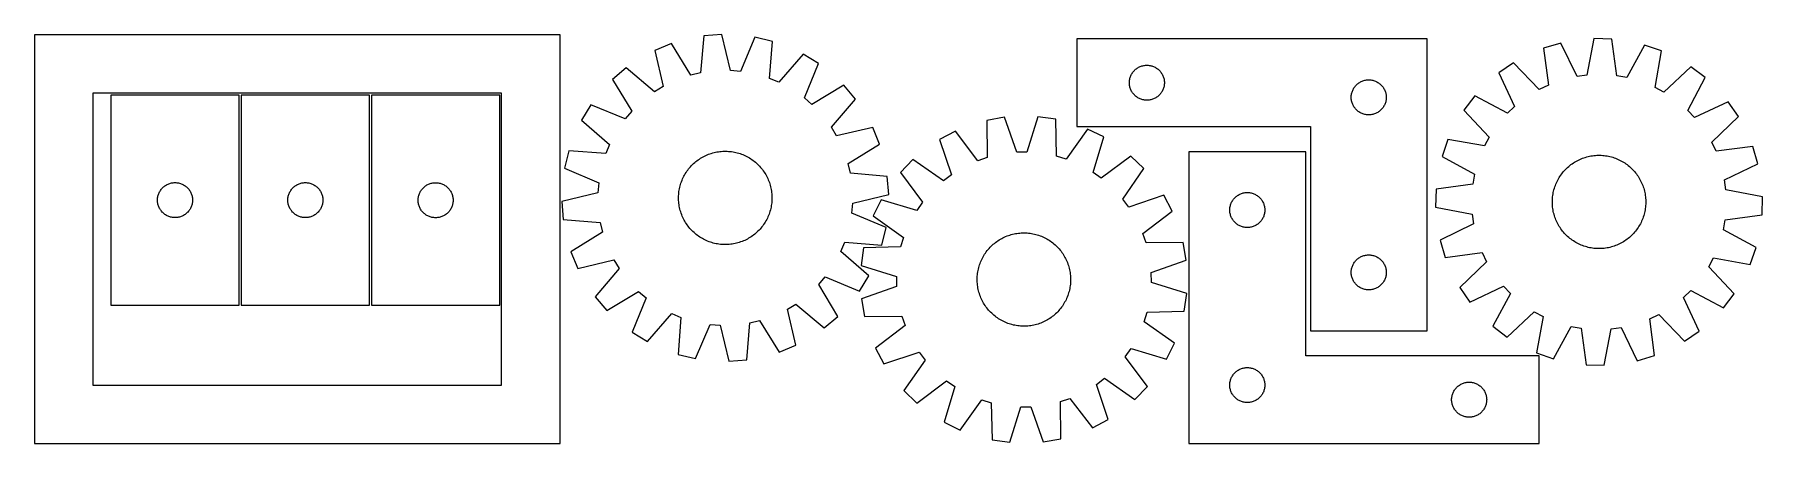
# Model space of a CAD drawing. Header units: millimetres. Extents: x 7 to 1486, y 7 to 357.
import ezdxf

# ---------------------------------------------------------------- set-up
doc = ezdxf.new("R2010")
doc.units = ezdxf.units.MM
doc.layers.add('CUT', color=7, linetype='CONTINUOUS', true_color=0x000000)

msp = doc.modelspace()

# ---------------------------------------------------------------- linework, layer by layer
at = {"layer": 'CUT'}
for p, q in [((456.536689, 357.185359), (6.536689, 357.185359)), ((6.536689, 357.185359), (6.536689, 7.185359)), ((456.536689, 7.185359), (456.536689, 357.185359)), ((579.672387, 356.292332), (576.94927, 324.644909)), ((595.013129, 357.472249), (579.672387, 356.292332)), ((602.543844, 326.613489), (595.013129, 357.472249)), ((623.459977, 355.182563), (611.090547, 325.925565)), ((638.414503, 351.564181), (623.459977, 355.182563)), ((551.910275, 349.679393), (537.684978, 343.816675)), ((537.684978, 343.816675), (544.874731, 312.876698)), ((568.608293, 322.658087), (551.910275, 349.679393)), ((636.040757, 319.888638), (638.414503, 351.564181)), ((664.761512, 340.596002), (643.956575, 316.593307)), ((677.86597, 332.533513), (664.761512, 340.596002)), ((1199.136501, 353.661413), (899.136501, 353.661413)), ((899.136501, 353.661413), (899.136501, 278.661413)), ((1199.136501, 103.661413), (1199.136501, 353.661413)), ((1313.599797, 350.140941), (1298.861727, 345.722813)), ((1298.861727, 345.722813), (1302.937105, 314.220971)), ((1327.526178, 321.592199), (1313.599797, 350.140941)), ((1341.882149, 353.958582), (1336.023459, 322.739189)), ((1357.264162, 353.606157), (1341.882149, 353.958582)), ((1361.686891, 322.151202), (1357.264162, 353.606157)), ((1385.341993, 348.497222), (1370.122725, 320.61625)), ((1399.862253, 343.408743), (1385.341993, 348.497222)), ((1394.348402, 312.126604), (1399.862253, 343.408743)), ((513.325151, 328.948432), (501.607769, 318.976797)), ((537.555952, 308.409614), (513.325151, 328.948432)), ((611.090547, 325.925565), (602.543844, 326.613489)), ((665.820122, 303.141808), (677.86597, 332.533513)), ((947.374704, 325.470555), (947.869522, 326.063694)), ((947.869522, 326.063694), (948.394218, 326.630575)), ((948.394218, 326.630575), (948.947401, 327.169693)), ((948.947401, 327.169693), (949.527603, 327.679619)), ((949.527603, 327.679619), (950.133286, 328.159001)), ((950.133286, 328.159001), (950.762845, 328.606568)), ((950.762845, 328.606568), (951.414609, 329.021132)), ((951.414609, 329.021132), (952.08685, 329.401594)), ((952.08685, 329.401594), (952.777785, 329.746946)), ((952.777785, 329.746946), (953.485582, 330.056272)), ((953.485582, 330.056272), (954.208365, 330.328751)), ((954.208365, 330.328751), (954.944216, 330.563661)), ((954.944216, 330.563661), (955.691185, 330.760378)), ((955.691185, 330.760378), (956.447289, 330.918382)), ((956.447289, 330.918382), (957.210525, 331.037253)), ((957.210525, 331.037253), (957.978869, 331.116675)), ((957.978869, 331.116675), (958.750282, 331.15644)), ((958.750282, 331.15644), (959.522719, 331.15644)), ((959.522719, 331.15644), (960.294133, 331.116675)), ((960.294133, 331.116675), (961.062476, 331.037253)), ((961.062476, 331.037253), (961.825712, 330.918382)), ((961.825712, 330.918382), (962.581817, 330.760378)), ((962.581817, 330.760378), (963.328785, 330.563661)), ((963.328785, 330.563661), (964.064636, 330.328751)), ((964.064636, 330.328751), (964.787419, 330.056272)), ((964.787419, 330.056272), (965.495217, 329.746946)), ((965.495217, 329.746946), (966.186152, 329.401594)), ((966.186152, 329.401594), (966.858393, 329.021132)), ((966.858393, 329.021132), (967.510157, 328.606568)), ((967.510157, 328.606568), (968.139715, 328.159001)), ((968.139715, 328.159001), (968.745398, 327.679619)), ((968.745398, 327.679619), (969.325601, 327.169693)), ((969.325601, 327.169693), (969.878784, 326.630575)), ((969.878784, 326.630575), (970.40348, 326.063694)), ((970.40348, 326.063694), (970.898298, 325.470555)), ((1273.143328, 333.352293), (1260.491867, 324.59609)), ((1295.210149, 310.504315), (1273.143328, 333.352293)), ((1424.987109, 329.87333), (1401.89703, 308.059962)), ((1437.22427, 320.546892), (1424.987109, 329.87333)), ((501.607769, 318.976797), (518.006609, 291.772886)), ((544.874731, 312.876698), (537.555952, 308.409614)), ((576.94927, 324.644909), (568.608293, 322.658087)), ((643.956575, 316.593307), (636.040757, 319.888638)), ((699.53411, 313.960481), (672.330199, 297.56164)), ((709.505744, 302.243098), (699.53411, 313.960481)), ((944.136501, 316.161413), (944.156389, 316.933594)), ((944.156389, 315.389231), (944.136501, 316.161413)), ((944.156389, 316.933594), (944.216003, 317.703727)), ((944.216003, 314.619098), (944.156389, 315.389231)), ((944.216003, 317.703727), (944.315182, 318.469771)), ((944.315182, 313.853054), (944.216003, 314.619098)), ((944.315182, 318.469771), (944.453665, 319.229694)), ((944.453665, 313.093132), (944.315182, 313.853054)), ((944.453665, 319.229694), (944.631085, 319.981479)), ((944.631085, 312.341346), (944.453665, 313.093132)), ((944.631085, 319.981479), (944.84697, 320.723135)), ((944.84697, 311.59969), (944.631085, 312.341346)), ((944.84697, 320.723135), (945.100748, 321.452694)), ((945.100748, 310.870131), (944.84697, 311.59969)), ((945.100748, 321.452694), (945.391747, 322.168221)), ((945.391747, 310.154604), (945.100748, 310.870131)), ((945.391747, 322.168221), (945.719194, 322.867819)), ((945.719194, 322.867819), (946.082222, 323.549634)), ((946.082222, 323.549634), (946.479867, 324.211855)), ((946.479867, 324.211855), (946.911076, 324.852729)), ((946.911076, 324.852729), (947.374704, 325.470555)), ((970.898298, 325.470555), (971.361926, 324.852729)), ((971.361926, 324.852729), (971.793134, 324.211855)), ((971.793134, 324.211855), (972.190779, 323.549634)), ((972.190779, 323.549634), (972.553807, 322.867819)), ((972.553807, 322.867819), (972.881254, 322.168221)), ((972.881254, 322.168221), (973.172253, 321.452694)), ((973.172253, 310.870131), (972.881254, 310.154604)), ((973.172253, 321.452694), (973.426031, 320.723135)), ((973.426031, 311.59969), (973.172253, 310.870131)), ((973.426031, 320.723135), (973.641917, 319.981479)), ((973.641917, 312.341346), (973.426031, 311.59969)), ((973.641917, 319.981479), (973.819336, 319.229694)), ((973.819336, 313.093132), (973.641917, 312.341346)), ((973.819336, 319.229694), (973.957819, 318.469771)), ((973.957819, 313.853054), (973.819336, 313.093132)), ((973.957819, 318.469771), (974.056999, 317.703727)), ((974.056999, 314.619098), (973.957819, 313.853054)), ((974.056999, 317.703727), (974.116612, 316.933594)), ((974.116612, 315.389231), (974.056999, 314.619098)), ((974.116612, 316.933594), (974.136501, 316.161413)), ((974.136501, 316.161413), (974.116612, 315.389231)), ((1135.719194, 310.367819), (1136.082222, 311.049634)), ((1136.082222, 311.049634), (1136.479867, 311.711855)), ((1136.479867, 311.711855), (1136.911076, 312.352729)), ((1136.911076, 312.352729), (1137.374704, 312.970555)), ((1137.374704, 312.970555), (1137.869522, 313.563694)), ((1137.869522, 313.563694), (1138.394218, 314.130575)), ((1138.394218, 314.130575), (1138.947401, 314.669693)), ((1138.947401, 314.669693), (1139.527603, 315.179619)), ((1139.527603, 315.179619), (1140.133286, 315.659001)), ((1140.133286, 315.659001), (1140.762845, 316.106568)), ((1140.762845, 316.106568), (1141.414609, 316.521132)), ((1141.414609, 316.521132), (1142.08685, 316.901594)), ((1142.08685, 316.901594), (1142.777785, 317.246946)), ((1142.777785, 317.246946), (1143.485582, 317.556272)), ((1143.485582, 317.556272), (1144.208365, 317.828751)), ((1144.208365, 317.828751), (1144.944216, 318.063661)), ((1144.944216, 318.063661), (1145.691185, 318.260378)), ((1145.691185, 318.260378), (1146.447289, 318.418382)), ((1146.447289, 318.418382), (1147.210525, 318.537253)), ((1147.210525, 318.537253), (1147.978869, 318.616675)), ((1147.978869, 318.616675), (1148.750282, 318.65644)), ((1148.750282, 318.65644), (1149.522719, 318.65644)), ((1149.522719, 318.65644), (1150.294133, 318.616675)), ((1150.294133, 318.616675), (1151.062476, 318.537253)), ((1151.062476, 318.537253), (1151.825712, 318.418382)), ((1151.825712, 318.418382), (1152.581817, 318.260378)), ((1152.581817, 318.260378), (1153.328785, 318.063661)), ((1153.328785, 318.063661), (1154.064636, 317.828751)), ((1154.064636, 317.828751), (1154.787419, 317.556272)), ((1154.787419, 317.556272), (1155.495217, 317.246946)), ((1155.495217, 317.246946), (1156.186152, 316.901594)), ((1156.186152, 316.901594), (1156.858393, 316.521132)), ((1156.858393, 316.521132), (1157.510157, 316.106568)), ((1157.510157, 316.106568), (1158.139715, 315.659001)), ((1158.139715, 315.659001), (1158.745398, 315.179619)), ((1158.745398, 315.179619), (1159.325601, 314.669693)), ((1159.325601, 314.669693), (1159.878784, 314.130575)), ((1159.878784, 314.130575), (1160.40348, 313.563694)), ((1160.40348, 313.563694), (1160.898298, 312.970555)), ((1160.898298, 312.970555), (1161.361926, 312.352729)), ((1161.361926, 312.352729), (1161.793134, 311.711855)), ((1161.793134, 311.711855), (1162.190779, 311.049634)), ((1162.190779, 311.049634), (1162.553807, 310.367819)), ((1260.491867, 324.59609), (1274.102386, 295.895419)), ((1302.937105, 314.220971), (1295.210149, 310.504315)), ((1336.023459, 322.739189), (1327.526178, 321.592199)), ((1370.122725, 320.61625), (1361.686891, 322.151202)), ((1401.89703, 308.059962), (1394.348402, 312.126604)), ((1422.313574, 292.499683), (1437.22427, 320.546892)), ((406.536689, 307.185359), (56.536689, 307.185359)), ((56.536689, 307.185359), (56.536689, 57.185359)), ((181.841927, 305.609401), (71.841927, 305.609401)), ((71.841927, 305.609401), (71.841927, 125.609401)), ((181.841927, 125.609401), (181.841927, 305.609401)), ((183.44411, 305.614632), (183.44411, 125.614632)), ((293.44411, 305.614632), (183.44411, 305.614632)), ((293.44411, 125.614632), (293.44411, 305.614632)), ((294.96416, 305.510933), (294.96416, 125.510933)), ((404.96416, 305.510933), (294.96416, 305.510933)), ((404.96416, 125.510933), (404.96416, 305.510933)), ((406.536689, 57.185359), (406.536689, 307.185359)), ((483.034736, 297.308657), (474.972248, 284.204199)), ((512.426441, 285.26281), (483.034736, 297.308657)), ((672.330199, 297.56164), (665.820122, 303.141808)), ((688.966926, 278.012298), (709.505744, 302.243098)), ((945.719194, 309.455006), (945.391747, 310.154604)), ((946.082222, 308.773192), (945.719194, 309.455006)), ((946.479867, 308.11097), (946.082222, 308.773192)), ((946.911076, 307.470096), (946.479867, 308.11097)), ((947.374704, 306.85227), (946.911076, 307.470096)), ((947.869522, 306.259131), (947.374704, 306.85227)), ((948.394218, 305.69225), (947.869522, 306.259131)), ((948.947401, 305.153132), (948.394218, 305.69225)), ((949.527603, 304.643206), (948.947401, 305.153132)), ((950.133286, 304.163824), (949.527603, 304.643206)), ((950.762845, 303.716257), (950.133286, 304.163824)), ((951.414609, 303.301693), (950.762845, 303.716257)), ((952.08685, 302.921231), (951.414609, 303.301693)), ((952.777785, 302.575879), (952.08685, 302.921231)), ((953.485582, 302.266553), (952.777785, 302.575879)), ((954.208365, 301.994074), (953.485582, 302.266553)), ((954.944216, 301.759164), (954.208365, 301.994074)), ((955.691185, 301.562447), (954.944216, 301.759164)), ((956.447289, 301.404443), (955.691185, 301.562447)), ((957.210525, 301.285572), (956.447289, 301.404443)), ((957.978869, 301.20615), (957.210525, 301.285572)), ((958.750282, 301.166386), (957.978869, 301.20615)), ((959.522719, 301.166386), (958.750282, 301.166386)), ((960.294133, 301.20615), (959.522719, 301.166386)), ((961.062476, 301.285572), (960.294133, 301.20615)), ((961.825712, 301.404443), (961.062476, 301.285572)), ((962.581817, 301.562447), (961.825712, 301.404443)), ((963.328785, 301.759164), (962.581817, 301.562447)), ((964.064636, 301.994074), (963.328785, 301.759164)), ((964.787419, 302.266553), (964.064636, 301.994074)), ((965.495217, 302.575879), (964.787419, 302.266553)), ((966.186152, 302.921231), (965.495217, 302.575879)), ((966.858393, 303.301693), (966.186152, 302.921231)), ((967.510157, 303.716257), (966.858393, 303.301693)), ((968.139715, 304.163824), (967.510157, 303.716257)), ((968.745398, 304.643206), (968.139715, 304.163824)), ((969.325601, 305.153132), (968.745398, 304.643206)), ((969.878784, 305.69225), (969.325601, 305.153132)), ((970.40348, 306.259131), (969.878784, 305.69225)), ((970.898298, 306.85227), (970.40348, 306.259131)), ((971.361926, 307.470096), (970.898298, 306.85227)), ((971.793134, 308.11097), (971.361926, 307.470096)), ((972.190779, 308.773192), (971.793134, 308.11097)), ((972.553807, 309.455006), (972.190779, 308.773192)), ((972.881254, 310.154604), (972.553807, 309.455006)), ((1134.136501, 303.661413), (1134.156389, 304.433594)), ((1134.156389, 302.889231), (1134.136501, 303.661413)), ((1134.156389, 304.433594), (1134.216003, 305.203727)), ((1134.216003, 302.119098), (1134.156389, 302.889231)), ((1134.216003, 305.203727), (1134.315182, 305.969771)), ((1134.315182, 301.353054), (1134.216003, 302.119098)), ((1134.315182, 305.969771), (1134.453665, 306.729694)), ((1134.453665, 300.593132), (1134.315182, 301.353054)), ((1134.453665, 306.729694), (1134.631085, 307.481479)), ((1134.631085, 299.841346), (1134.453665, 300.593132)), ((1134.631085, 307.481479), (1134.84697, 308.223135)), ((1134.84697, 299.09969), (1134.631085, 299.841346)), ((1134.84697, 308.223135), (1135.100748, 308.952694)), ((1135.100748, 298.370131), (1134.84697, 299.09969)), ((1135.100748, 308.952694), (1135.391747, 309.668221)), ((1135.391747, 297.654604), (1135.100748, 298.370131)), ((1135.391747, 309.668221), (1135.719194, 310.367819)), ((1135.719194, 296.955006), (1135.391747, 297.654604)), ((1136.082222, 296.273192), (1135.719194, 296.955006)), ((1136.479867, 295.61097), (1136.082222, 296.273192)), ((1162.190779, 296.273192), (1161.793134, 295.61097)), ((1162.553807, 296.955006), (1162.190779, 296.273192)), ((1162.553807, 310.367819), (1162.881254, 309.668221)), ((1162.881254, 297.654604), (1162.553807, 296.955006)), ((1162.881254, 309.668221), (1163.172253, 308.952694)), ((1163.172253, 298.370131), (1162.881254, 297.654604)), ((1163.172253, 308.952694), (1163.426031, 308.223135)), ((1163.426031, 299.09969), (1163.172253, 298.370131)), ((1163.426031, 308.223135), (1163.641917, 307.481479)), ((1163.641917, 299.841346), (1163.426031, 299.09969)), ((1163.641917, 307.481479), (1163.819336, 306.729694)), ((1163.819336, 300.593132), (1163.641917, 299.841346)), ((1163.819336, 306.729694), (1163.957819, 305.969771)), ((1163.957819, 301.353054), (1163.819336, 300.593132)), ((1163.957819, 305.969771), (1164.056999, 305.203727)), ((1164.056999, 302.119098), (1163.957819, 301.353054)), ((1164.056999, 305.203727), (1164.116612, 304.433594)), ((1164.116612, 302.889231), (1164.056999, 302.119098)), ((1164.116612, 304.433594), (1164.136501, 303.661413)), ((1164.136501, 303.661413), (1164.116612, 302.889231)), ((1239.854917, 304.883604), (1230.528479, 292.646444)), ((1267.902125, 289.972908), (1239.854917, 304.883604)), ((1456.936755, 299.909941), (1428.236084, 286.299422)), ((1465.692959, 287.258481), (1456.936755, 299.909941)), ((474.972248, 284.204199), (498.974943, 263.399262)), ((518.006609, 291.772886), (512.426441, 285.26281)), ((837.276538, 286.589017), (822.121041, 283.935441)), ((822.121041, 283.935441), (822.462061, 252.172908)), ((847.747572, 256.600149), (837.276538, 286.589017)), ((865.811616, 287.05285), (856.320783, 256.739505)), ((881.04535, 284.893245), (865.811616, 287.05285)), ((881.736825, 253.136409), (881.04535, 284.893245)), ((1136.911076, 294.970096), (1136.479867, 295.61097)), ((1137.374704, 294.35227), (1136.911076, 294.970096)), ((1137.869522, 293.759131), (1137.374704, 294.35227)), ((1138.394218, 293.19225), (1137.869522, 293.759131)), ((1138.947401, 292.653132), (1138.394218, 293.19225)), ((1139.527603, 292.143206), (1138.947401, 292.653132)), ((1140.133286, 291.663824), (1139.527603, 292.143206)), ((1140.762845, 291.216257), (1140.133286, 291.663824)), ((1141.414609, 290.801693), (1140.762845, 291.216257)), ((1142.08685, 290.421231), (1141.414609, 290.801693)), ((1142.777785, 290.075879), (1142.08685, 290.421231)), ((1143.485582, 289.766553), (1142.777785, 290.075879)), ((1144.208365, 289.494074), (1143.485582, 289.766553)), ((1144.944216, 289.259164), (1144.208365, 289.494074)), ((1145.691185, 289.062447), (1144.944216, 289.259164)), ((1146.447289, 288.904443), (1145.691185, 289.062447)), ((1147.210525, 288.785572), (1146.447289, 288.904443)), ((1147.978869, 288.70615), (1147.210525, 288.785572)), ((1148.750282, 288.666386), (1147.978869, 288.70615)), ((1149.522719, 288.666386), (1148.750282, 288.666386)), ((1150.294133, 288.70615), (1149.522719, 288.666386)), ((1151.062476, 288.785572), (1150.294133, 288.70615)), ((1151.825712, 288.904443), (1151.062476, 288.785572)), ((1152.581817, 289.062447), (1151.825712, 288.904443)), ((1153.328785, 289.259164), (1152.581817, 289.062447)), ((1154.064636, 289.494074), (1153.328785, 289.259164)), ((1154.787419, 289.766553), (1154.064636, 289.494074)), ((1155.495217, 290.075879), (1154.787419, 289.766553)), ((1156.186152, 290.421231), (1155.495217, 290.075879)), ((1156.858393, 290.801693), (1156.186152, 290.421231)), ((1157.510157, 291.216257), (1156.858393, 290.801693)), ((1158.139715, 291.663824), (1157.510157, 291.216257)), ((1158.745398, 292.143206), (1158.139715, 291.663824)), ((1159.325601, 292.653132), (1158.745398, 292.143206)), ((1159.878784, 293.19225), (1159.325601, 292.653132)), ((1160.40348, 293.759131), (1159.878784, 293.19225)), ((1160.898298, 294.35227), (1160.40348, 293.759131)), ((1161.361926, 294.970096), (1160.898298, 294.35227)), ((1161.793134, 295.61097), (1161.361926, 294.970096)), ((1230.528479, 292.646444), (1252.341847, 269.556365)), ((1274.102386, 295.895419), (1267.902125, 289.972908)), ((1428.236084, 286.299422), (1422.313574, 292.499683)), ((1442.84498, 265.191659), (1465.692959, 287.258481)), ((693.43401, 270.693518), (688.966926, 278.012298)), ((724.373988, 277.883272), (693.43401, 270.693518)), ((730.236705, 263.657974), (724.373988, 277.883272)), ((795.125901, 274.676485), (781.532168, 267.469478)), ((781.532168, 267.469478), (791.67166, 237.366896)), ((814.351516, 249.391105), (795.125901, 274.676485)), ((908.327154, 276.516552), (889.933497, 250.619677)), ((899.136501, 278.661413), (1099.136501, 278.661413)), ((922.147941, 269.755163), (908.327154, 276.516552)), ((912.992172, 239.33894), (922.147941, 269.755163)), ((1099.136501, 278.661413), (1099.136501, 103.661413)), ((1216.993066, 267.521587), (1211.904586, 253.001328)), ((1248.275204, 262.007736), (1216.993066, 267.521587)), ((1252.341847, 269.556365), (1248.275204, 262.007736)), ((464.004068, 257.85719), (460.385686, 242.902664)), ((495.679612, 255.483445), (464.004068, 257.85719)), ((498.974943, 263.399262), (495.679612, 255.483445)), ((576.955966, 251.483437), (578.033655, 252.129652)), ((578.033655, 252.129652), (579.13111, 252.741697)), ((579.13111, 252.741697), (580.247248, 253.318969)), ((580.247248, 253.318969), (581.380968, 253.860896)), ((581.380968, 253.860896), (582.531151, 254.366945)), ((582.531151, 254.366945), (583.696662, 254.836617)), ((583.696662, 254.836617), (584.876351, 255.269447)), ((584.876351, 255.269447), (586.069053, 255.665008)), ((586.069053, 255.665008), (587.273591, 256.022911)), ((587.273591, 256.022911), (588.488777, 256.342802)), ((588.488777, 256.342802), (589.713411, 256.624364)), ((589.713411, 256.624364), (590.946285, 256.867322)), ((590.946285, 256.867322), (592.186183, 257.071434)), ((592.186183, 257.071434), (593.431879, 257.236499)), ((593.431879, 257.236499), (594.682146, 257.362354)), ((594.682146, 257.362354), (595.93575, 257.448875)), ((595.93575, 257.448875), (597.191452, 257.495977)), ((597.191452, 257.495977), (598.448014, 257.503613)), ((598.448014, 257.503613), (599.704196, 257.471776)), ((599.704196, 257.471776), (600.958758, 257.400497)), ((600.958758, 257.400497), (602.210462, 257.289847)), ((602.210462, 257.289847), (603.458073, 257.139934)), ((603.458073, 257.139934), (604.70036, 256.950906)), ((604.70036, 256.950906), (605.936095, 256.722951)), ((605.936095, 256.722951), (607.164061, 256.456293)), ((607.164061, 256.456293), (608.383045, 256.151195)), ((608.383045, 256.151195), (609.591844, 255.807958)), ((609.591844, 255.807958), (610.789266, 255.426921)), ((610.789266, 255.426921), (611.974128, 255.008461)), ((611.974128, 255.008461), (613.145261, 254.552989)), ((613.145261, 254.552989), (614.301509, 254.060957)), ((614.301509, 254.060957), (615.441732, 253.532848)), ((615.441732, 253.532848), (616.564804, 252.969184)), ((616.564804, 252.969184), (617.669617, 252.370523)), ((617.669617, 252.370523), (618.75508, 251.737453)), ((618.75508, 251.737453), (619.820122, 251.070601)), ((703.215399, 246.959957), (730.236705, 263.657974)), ((822.462061, 252.172908), (814.351516, 249.391105)), ((856.320783, 256.739505), (847.747572, 256.600149)), ((889.933497, 250.619677), (881.736825, 253.136409)), ((945.505938, 253.357913), (920.009957, 234.412474)), ((956.560904, 242.656592), (945.505938, 253.357913)), ((1095.130097, 257.118194), (995.130097, 257.118194)), ((995.130097, 257.118194), (995.130097, 7.118194)), ((1095.130097, 82.118194), (1095.130097, 257.118194)), ((1211.904586, 253.001328), (1239.785559, 237.78206)), ((1332.207757, 251.439071), (1333.389775, 251.865498)), ((1333.389775, 251.865498), (1334.584604, 252.254586)), ((1334.584604, 252.254586), (1335.791066, 252.605952)), ((1335.791066, 252.605952), (1337.007968, 252.919248)), ((1337.007968, 252.919248), (1338.234111, 253.194167)), ((1338.234111, 253.194167), (1339.468285, 253.430435)), ((1339.468285, 253.430435), (1340.709271, 253.627821)), ((1340.709271, 253.627821), (1341.955844, 253.786128)), ((1341.955844, 253.786128), (1343.206775, 253.905202)), ((1343.206775, 253.905202), (1344.460829, 253.984925)), ((1344.460829, 253.984925), (1345.716768, 254.025217)), ((1345.716768, 254.025217), (1346.973353, 254.026039)), ((1346.973353, 254.026039), (1348.229344, 253.987391)), ((1348.229344, 253.987391), (1349.483501, 253.90931)), ((1349.483501, 253.90931), (1350.734587, 253.791874)), ((1350.734587, 253.791874), (1351.981367, 253.635198)), ((1351.981367, 253.635198), (1353.22261, 253.439437)), ((1353.22261, 253.439437), (1354.457092, 253.204784)), ((1354.457092, 253.204784), (1355.683593, 252.931471)), ((1355.683593, 252.931471), (1356.900905, 252.619768)), ((1356.900905, 252.619768), (1358.107825, 252.269982)), ((1358.107825, 252.269982), (1359.303163, 251.882458)), ((1359.303163, 251.882458), (1360.485738, 251.457578)), ((1446.561636, 257.464704), (1442.84498, 265.191659)), ((1478.063478, 261.540081), (1446.561636, 257.464704)), ((1482.481607, 246.802012), (1478.063478, 261.540081)), ((460.385686, 242.902664), (489.642685, 230.533234)), ((562.599065, 236.007491), (563.197727, 237.112304)), ((563.197727, 237.112304), (563.830796, 238.197767)), ((563.830796, 238.197767), (564.497648, 239.262809)), ((564.497648, 239.262809), (565.197625, 240.30638)), ((565.197625, 240.30638), (565.930036, 241.327448)), ((565.930036, 241.327448), (566.694158, 242.325007)), ((566.694158, 242.325007), (567.489237, 243.298073)), ((567.489237, 243.298073), (568.314489, 244.245684)), ((568.314489, 244.245684), (569.169098, 245.166905)), ((569.169098, 245.166905), (570.052222, 246.060829)), ((570.052222, 246.060829), (570.962989, 246.926571)), ((570.962989, 246.926571), (571.900501, 247.763279)), ((571.900501, 247.763279), (572.863831, 248.570125)), ((572.863831, 248.570125), (573.85203, 249.346315)), ((573.85203, 249.346315), (574.864121, 250.091082)), ((574.864121, 250.091082), (575.899107, 250.80369)), ((575.899107, 250.80369), (576.955966, 251.483437)), ((619.820122, 251.070601), (620.863692, 250.370624)), ((620.863692, 250.370624), (621.884761, 249.638213)), ((621.884761, 249.638213), (622.88232, 248.874091)), ((622.88232, 248.874091), (623.855385, 248.079012)), ((623.855385, 248.079012), (624.802996, 247.253761)), ((624.802996, 247.253761), (625.724218, 246.399151)), ((625.724218, 246.399151), (626.618141, 245.516027)), ((626.618141, 245.516027), (627.483884, 244.60526)), ((627.483884, 244.60526), (628.320591, 243.667749)), ((628.320591, 243.667749), (629.127438, 242.704418)), ((629.127438, 242.704418), (629.903628, 241.71622)), ((629.903628, 241.71622), (630.648394, 240.704128)), ((630.648394, 240.704128), (631.361003, 239.669142)), ((631.361003, 239.669142), (632.04075, 238.612283)), ((632.04075, 238.612283), (632.686965, 237.534595)), ((632.686965, 237.534595), (633.29901, 236.43714)), ((705.202221, 238.618979), (703.215399, 246.959957)), ((736.849644, 235.895862), (705.202221, 238.618979)), ((758.719438, 250.321731), (748.018117, 239.266766)), ((748.018117, 239.266766), (766.963557, 213.770784)), ((784.817697, 232.214947), (758.719438, 250.321731)), ((791.67166, 237.366896), (784.817697, 232.214947)), ((920.009957, 234.412474), (912.992172, 239.33894)), ((938.45412, 216.558333), (956.560904, 242.656592)), ((1239.785559, 237.78206), (1238.250607, 229.346226)), ((1312.924577, 235.969598), (1313.630202, 237.009358)), ((1313.630202, 237.009358), (1314.368139, 238.02644)), ((1314.368139, 238.02644), (1315.137659, 239.019841)), ((1315.137659, 239.019841), (1315.938003, 239.988581)), ((1315.938003, 239.988581), (1316.76838, 240.931703)), ((1316.76838, 240.931703), (1317.627973, 241.848277)), ((1317.627973, 241.848277), (1318.515931, 242.737399)), ((1318.515931, 242.737399), (1319.431379, 243.59819)), ((1319.431379, 243.59819), (1320.373414, 244.429801)), ((1320.373414, 244.429801), (1321.341105, 245.231413)), ((1321.341105, 245.231413), (1322.333498, 246.002232)), ((1322.333498, 246.002232), (1323.349613, 246.7415)), ((1323.349613, 246.7415), (1324.388448, 247.448486)), ((1324.388448, 247.448486), (1325.448977, 248.122492)), ((1325.448977, 248.122492), (1326.530154, 248.762854)), ((1326.530154, 248.762854), (1327.630912, 249.368939)), ((1327.630912, 249.368939), (1328.750164, 249.940149)), ((1328.750164, 249.940149), (1329.886806, 250.475921)), ((1329.886806, 250.475921), (1331.039716, 250.975726)), ((1331.039716, 250.975726), (1332.207757, 251.439071)), ((1360.485738, 251.457578), (1361.654384, 250.995763)), ((1361.654384, 250.995763), (1362.807948, 250.497468)), ((1362.807948, 250.497468), (1363.94529, 249.963184)), ((1363.94529, 249.963184), (1365.065289, 249.393439)), ((1365.065289, 249.393439), (1366.166839, 248.788795)), ((1366.166839, 248.788795), (1367.248853, 248.149849)), ((1367.248853, 248.149849), (1368.310264, 247.477232)), ((1368.310264, 247.477232), (1369.350023, 246.771606)), ((1369.350023, 246.771606), (1370.367106, 246.03367)), ((1370.367106, 246.03367), (1371.360507, 245.26415)), ((1371.360507, 245.26415), (1372.329246, 244.463806)), ((1372.329246, 244.463806), (1373.272369, 243.633428)), ((1373.272369, 243.633428), (1374.188943, 242.773836)), ((1374.188943, 242.773836), (1375.078064, 241.885878)), ((1375.078064, 241.885878), (1375.938855, 240.970429)), ((1375.938855, 240.970429), (1376.770467, 240.028395)), ((1376.770467, 240.028395), (1377.572078, 239.060704)), ((1377.572078, 239.060704), (1378.342898, 238.068311)), ((1378.342898, 238.068311), (1379.082165, 237.052195)), ((1379.082165, 237.052195), (1379.789151, 236.01336)), ((1453.932865, 232.875631), (1482.481607, 246.802012)), ((112.947068, 221.26032), (113.256393, 221.968117)), ((113.256393, 221.968117), (113.601745, 222.659052)), ((113.601745, 222.659052), (113.982208, 223.331293)), ((113.982208, 223.331293), (114.396772, 223.983057)), ((114.396772, 223.983057), (114.844339, 224.612615)), ((114.844339, 224.612615), (115.323721, 225.218299)), ((115.323721, 225.218299), (115.833647, 225.798501)), ((115.833647, 225.798501), (116.372765, 226.351684)), ((116.372765, 226.351684), (116.939645, 226.87638)), ((116.939645, 226.87638), (117.532785, 227.371198)), ((117.532785, 227.371198), (118.150611, 227.834826)), ((118.150611, 227.834826), (118.791484, 228.266035)), ((118.791484, 228.266035), (119.453706, 228.66368)), ((119.453706, 228.66368), (120.13552, 229.026707)), ((120.13552, 229.026707), (120.835119, 229.354155)), ((120.835119, 229.354155), (121.550646, 229.645153)), ((121.550646, 229.645153), (122.280205, 229.898932)), ((122.280205, 229.898932), (123.02186, 230.114817)), ((123.02186, 230.114817), (123.773646, 230.292236)), ((123.773646, 230.292236), (124.533569, 230.43072)), ((124.533569, 230.43072), (125.299612, 230.529899)), ((125.299612, 230.529899), (126.069746, 230.589513)), ((126.069746, 230.589513), (126.841927, 230.609401)), ((126.841927, 230.609401), (127.614109, 230.589513)), ((127.614109, 230.589513), (128.384242, 230.529899)), ((128.384242, 230.529899), (129.150286, 230.43072)), ((129.150286, 230.43072), (129.910208, 230.292236)), ((129.910208, 230.292236), (130.661994, 230.114817)), ((130.661994, 230.114817), (131.40365, 229.898932)), ((131.40365, 229.898932), (132.133209, 229.645153)), ((132.133209, 229.645153), (132.848736, 229.354155)), ((132.848736, 229.354155), (133.548334, 229.026707)), ((133.548334, 229.026707), (134.230148, 228.66368)), ((134.230148, 228.66368), (134.89237, 228.266035)), ((134.89237, 228.266035), (135.533244, 227.834826)), ((135.533244, 227.834826), (136.151069, 227.371198)), ((136.151069, 227.371198), (136.744209, 226.87638)), ((136.744209, 226.87638), (137.31109, 226.351684)), ((137.31109, 226.351684), (137.850208, 225.798501)), ((137.850208, 225.798501), (138.360134, 225.218299)), ((138.360134, 225.218299), (138.839516, 224.612615)), ((138.839516, 224.612615), (139.287082, 223.983057)), ((139.287082, 223.983057), (139.701647, 223.331293)), ((139.701647, 223.331293), (140.082109, 222.659052)), ((140.082109, 222.659052), (140.427461, 221.968117)), ((140.427461, 221.968117), (140.736787, 221.26032)), ((224.549251, 221.26555), (224.858576, 221.973348)), ((224.858576, 221.973348), (225.203928, 222.664283)), ((225.203928, 222.664283), (225.584391, 223.336524)), ((225.584391, 223.336524), (225.998955, 223.988288)), ((225.998955, 223.988288), (226.446522, 224.617846)), ((226.446522, 224.617846), (226.925904, 225.22353)), ((226.925904, 225.22353), (227.43583, 225.803732)), ((227.43583, 225.803732), (227.974948, 226.356915)), ((227.974948, 226.356915), (228.541829, 226.881611)), ((228.541829, 226.881611), (229.134968, 227.376429)), ((229.134968, 227.376429), (229.752794, 227.840057)), ((229.752794, 227.840057), (230.393667, 228.271265)), ((230.393667, 228.271265), (231.055889, 228.66891)), ((231.055889, 228.66891), (231.737703, 229.031938)), ((231.737703, 229.031938), (232.437302, 229.359385)), ((232.437302, 229.359385), (233.152829, 229.650384)), ((233.152829, 229.650384), (233.882388, 229.904163)), ((233.882388, 229.904163), (234.624044, 230.120048)), ((234.624044, 230.120048), (235.375829, 230.297467)), ((235.375829, 230.297467), (236.135752, 230.43595)), ((236.135752, 230.43595), (236.901795, 230.53513)), ((236.901795, 230.53513), (237.671929, 230.594743)), ((237.671929, 230.594743), (238.44411, 230.614632)), ((238.44411, 230.614632), (239.216292, 230.594743)), ((239.216292, 230.594743), (239.986425, 230.53513)), ((239.986425, 230.53513), (240.752469, 230.43595)), ((240.752469, 230.43595), (241.512391, 230.297467)), ((241.512391, 230.297467), (242.264177, 230.120048)), ((242.264177, 230.120048), (243.005833, 229.904163)), ((243.005833, 229.904163), (243.735392, 229.650384)), ((243.735392, 229.650384), (244.450919, 229.359385)), ((244.450919, 229.359385), (245.150517, 229.031938)), ((245.150517, 229.031938), (245.832331, 228.66891)), ((245.832331, 228.66891), (246.494553, 228.271265)), ((246.494553, 228.271265), (247.135427, 227.840057)), ((247.135427, 227.840057), (247.753253, 227.376429)), ((247.753253, 227.376429), (248.346392, 226.881611)), ((248.346392, 226.881611), (248.913273, 226.356915)), ((248.913273, 226.356915), (249.452391, 225.803732)), ((249.452391, 225.803732), (249.962317, 225.22353)), ((249.962317, 225.22353), (250.441699, 224.617846)), ((250.441699, 224.617846), (250.889266, 223.988288)), ((250.889266, 223.988288), (251.30383, 223.336524)), ((251.30383, 223.336524), (251.684292, 222.664283)), ((251.684292, 222.664283), (252.029644, 221.973348)), ((252.029644, 221.973348), (252.33897, 221.26555)), ((336.378626, 221.869649), (336.723978, 222.560584)), ((336.723978, 222.560584), (337.104441, 223.232825)), ((337.104441, 223.232825), (337.519005, 223.884589)), ((337.519005, 223.884589), (337.966572, 224.514147)), ((337.966572, 224.514147), (338.445954, 225.119831)), ((338.445954, 225.119831), (338.95588, 225.700033)), ((338.95588, 225.700033), (339.494998, 226.253216)), ((339.494998, 226.253216), (340.061879, 226.777912)), ((340.061879, 226.777912), (340.655018, 227.27273)), ((340.655018, 227.27273), (341.272844, 227.736358)), ((341.272844, 227.736358), (341.913717, 228.167567)), ((341.913717, 228.167567), (342.575939, 228.565212)), ((342.575939, 228.565212), (343.257753, 228.928239)), ((343.257753, 228.928239), (343.957352, 229.255687)), ((343.957352, 229.255687), (344.672879, 229.546685)), ((344.672879, 229.546685), (345.402438, 229.800464)), ((345.402438, 229.800464), (346.144094, 230.016349)), ((346.144094, 230.016349), (346.895879, 230.193768)), ((346.895879, 230.193768), (347.655802, 230.332252)), ((347.655802, 230.332252), (348.421845, 230.431431)), ((348.421845, 230.431431), (349.191979, 230.491044)), ((349.191979, 230.491044), (349.96416, 230.510933)), ((349.96416, 230.510933), (350.736342, 230.491044)), ((350.736342, 230.491044), (351.506475, 230.431431)), ((351.506475, 230.431431), (352.272519, 230.332252)), ((352.272519, 230.332252), (353.032441, 230.193768)), ((353.032441, 230.193768), (353.784227, 230.016349)), ((353.784227, 230.016349), (354.525883, 229.800464)), ((354.525883, 229.800464), (355.255442, 229.546685)), ((355.255442, 229.546685), (355.970969, 229.255687)), ((355.970969, 229.255687), (356.670567, 228.928239)), ((356.670567, 228.928239), (357.352381, 228.565212)), ((357.352381, 228.565212), (358.014603, 228.167567)), ((358.014603, 228.167567), (358.655477, 227.736358)), ((358.655477, 227.736358), (359.273303, 227.27273)), ((359.273303, 227.27273), (359.866442, 226.777912)), ((359.866442, 226.777912), (360.433323, 226.253216)), ((360.433323, 226.253216), (360.972441, 225.700033)), ((360.972441, 225.700033), (361.482367, 225.119831)), ((361.482367, 225.119831), (361.961749, 224.514147)), ((361.961749, 224.514147), (362.409316, 223.884589)), ((362.409316, 223.884589), (362.82388, 223.232825)), ((362.82388, 223.232825), (363.204342, 222.560584)), ((363.204342, 222.560584), (363.549694, 221.869649)), ((488.954761, 221.986531), (458.096001, 214.455816)), ((489.642685, 230.533234), (488.954761, 221.986531)), ((558.278403, 221.65315), (558.428316, 222.900761)), ((558.428316, 222.900761), (558.617343, 224.143047)), ((558.617343, 224.143047), (558.845299, 225.378783)), ((558.845299, 225.378783), (559.111957, 226.606749)), ((559.111957, 226.606749), (559.417055, 227.825733)), ((559.417055, 227.825733), (559.760292, 229.034532)), ((559.760292, 229.034532), (560.141328, 230.231953)), ((560.141328, 230.231953), (560.559789, 231.416815)), ((560.559789, 231.416815), (561.01526, 232.587948)), ((561.01526, 232.587948), (561.507293, 233.744197)), ((561.507293, 233.744197), (562.035402, 234.884419)), ((562.035402, 234.884419), (562.599065, 236.007491)), ((633.29901, 236.43714), (633.876281, 235.321001)), ((633.876281, 235.321001), (634.418209, 234.187281)), ((634.418209, 234.187281), (634.924258, 233.037098)), ((634.924258, 233.037098), (635.393929, 231.871587)), ((635.393929, 231.871587), (635.826759, 230.691899)), ((635.826759, 230.691899), (636.222321, 229.499197)), ((636.222321, 229.499197), (636.580224, 228.294658)), ((636.580224, 228.294658), (636.900114, 227.079472)), ((636.900114, 227.079472), (637.181677, 225.854838)), ((637.181677, 225.854838), (637.424634, 224.621964)), ((637.424634, 224.621964), (637.628746, 223.382067)), ((637.628746, 223.382067), (637.793811, 222.13637)), ((637.793811, 222.13637), (637.919666, 220.886103)), ((738.029561, 220.555121), (736.849644, 235.895862)), ((1042.440886, 221.875163), (1043.204122, 221.994034)), ((1043.204122, 221.994034), (1043.972465, 222.073457)), ((1043.972465, 222.073457), (1044.743878, 222.113221)), ((1044.743878, 222.113221), (1045.516316, 222.113221)), ((1045.516316, 222.113221), (1046.287729, 222.073457)), ((1046.287729, 222.073457), (1047.056072, 221.994034)), ((1047.056072, 221.994034), (1047.819309, 221.875163)), ((1206.795651, 224.923497), (1206.443227, 209.541483)), ((1238.250607, 229.346226), (1206.795651, 224.923497)), ((1306.962371, 220.881944), (1307.197024, 222.116426)), ((1307.197024, 222.116426), (1307.470337, 223.342928)), ((1307.470337, 223.342928), (1307.78204, 224.56024)), ((1307.78204, 224.56024), (1308.131827, 225.76716)), ((1308.131827, 225.76716), (1308.519351, 226.962497)), ((1308.519351, 226.962497), (1308.94423, 228.145073)), ((1308.94423, 228.145073), (1309.406045, 229.313719)), ((1309.406045, 229.313719), (1309.904341, 230.467282)), ((1309.904341, 230.467282), (1310.438624, 231.604625)), ((1310.438624, 231.604625), (1311.008369, 232.724623)), ((1311.008369, 232.724623), (1311.613013, 233.826174)), ((1311.613013, 233.826174), (1312.251959, 234.908188)), ((1312.251959, 234.908188), (1312.924577, 235.969598)), ((1379.789151, 236.01336), (1380.463158, 234.952831)), ((1380.463158, 234.952831), (1381.103519, 233.871654)), ((1381.103519, 233.871654), (1381.709604, 232.770897)), ((1381.709604, 232.770897), (1382.280815, 231.651644)), ((1382.280815, 231.651644), (1382.816587, 230.515002)), ((1382.816587, 230.515002), (1383.316392, 229.362092)), ((1383.316392, 229.362092), (1383.779736, 228.194052)), ((1383.779736, 228.194052), (1384.206163, 227.012033)), ((1384.206163, 227.012033), (1384.595252, 225.817204)), ((1384.595252, 225.817204), (1384.946617, 224.610743)), ((1384.946617, 224.610743), (1385.259914, 223.39384)), ((1385.259914, 223.39384), (1385.534832, 222.167697)), ((1385.534832, 222.167697), (1385.771101, 220.933524)), ((1455.079854, 224.37835), (1453.932865, 232.875631)), ((1486.299247, 218.51966), (1455.079854, 224.37835)), ((111.8469, 215.99562), (111.886664, 216.767033)), ((111.8469, 215.223182), (111.8469, 215.99562)), ((111.886664, 214.451769), (111.8469, 215.223182)), ((111.886664, 216.767033), (111.966087, 217.535376)), ((111.966087, 213.683426), (111.886664, 214.451769)), ((111.966087, 217.535376), (112.084958, 218.298613)), ((112.084958, 212.92019), (111.966087, 213.683426)), ((112.084958, 218.298613), (112.242962, 219.054717)), ((112.242962, 212.164085), (112.084958, 212.92019)), ((112.242962, 219.054717), (112.439679, 219.801686)), ((112.439679, 211.417117), (112.242962, 212.164085)), ((112.439679, 219.801686), (112.674589, 220.537537)), ((112.674589, 210.681265), (112.439679, 211.417117)), ((112.674589, 220.537537), (112.947068, 221.26032)), ((112.947068, 209.958483), (112.674589, 210.681265)), ((113.256393, 209.250685), (112.947068, 209.958483)), ((113.601745, 208.55975), (113.256393, 209.250685)), ((113.982208, 207.887509), (113.601745, 208.55975)), ((114.396772, 207.235745), (113.982208, 207.887509)), ((114.844339, 206.606187), (114.396772, 207.235745)), ((139.287082, 207.235745), (138.839516, 206.606187)), ((139.701647, 207.887509), (139.287082, 207.235745)), ((140.082109, 208.55975), (139.701647, 207.887509)), ((140.427461, 209.250685), (140.082109, 208.55975)), ((140.736787, 209.958483), (140.427461, 209.250685)), ((140.736787, 221.26032), (141.009266, 220.537537)), ((141.009266, 210.681265), (140.736787, 209.958483)), ((141.009266, 220.537537), (141.244175, 219.801686)), ((141.244175, 211.417117), (141.009266, 210.681265)), ((141.244175, 219.801686), (141.440893, 219.054717)), ((141.440893, 212.164085), (141.244175, 211.417117)), ((141.440893, 219.054717), (141.598896, 218.298613)), ((141.598896, 212.92019), (141.440893, 212.164085)), ((141.598896, 218.298613), (141.717767, 217.535376)), ((141.717767, 213.683426), (141.598896, 212.92019)), ((141.717767, 217.535376), (141.79719, 216.767033)), ((141.79719, 214.451769), (141.717767, 213.683426)), ((141.79719, 216.767033), (141.836954, 215.99562)), ((141.836954, 215.223182), (141.79719, 214.451769)), ((141.836954, 215.99562), (141.836954, 215.223182)), ((223.449083, 216.000851), (223.488847, 216.772264)), ((223.449083, 215.228413), (223.449083, 216.000851)), ((223.488847, 214.457), (223.449083, 215.228413)), ((223.488847, 216.772264), (223.56827, 217.540607)), ((223.56827, 213.688657), (223.488847, 214.457)), ((223.56827, 217.540607), (223.687141, 218.303843)), ((223.687141, 212.92542), (223.56827, 213.688657)), ((223.687141, 218.303843), (223.845145, 219.059948)), ((223.845145, 212.169316), (223.687141, 212.92542)), ((223.845145, 219.059948), (224.041862, 219.806916)), ((224.041862, 211.422347), (223.845145, 212.169316)), ((224.041862, 219.806916), (224.276772, 220.542768)), ((224.276772, 210.686496), (224.041862, 211.422347)), ((224.276772, 220.542768), (224.549251, 221.26555)), ((224.549251, 209.963713), (224.276772, 210.686496)), ((224.858576, 209.255916), (224.549251, 209.963713)), ((225.203928, 208.564981), (224.858576, 209.255916)), ((225.584391, 207.89274), (225.203928, 208.564981)), ((225.998955, 207.240976), (225.584391, 207.89274)), ((226.446522, 206.611418), (225.998955, 207.240976)), ((250.889266, 207.240976), (250.441699, 206.611418)), ((251.30383, 207.89274), (250.889266, 207.240976)), ((251.684292, 208.564981), (251.30383, 207.89274)), ((252.029644, 209.255916), (251.684292, 208.564981)), ((252.33897, 209.963713), (252.029644, 209.255916)), ((252.33897, 221.26555), (252.611449, 220.542768)), ((252.611449, 210.686496), (252.33897, 209.963713)), ((252.611449, 220.542768), (252.846358, 219.806916)), ((252.846358, 211.422347), (252.611449, 210.686496)), ((252.846358, 219.806916), (253.043076, 219.059948)), ((253.043076, 212.169316), (252.846358, 211.422347)), ((253.043076, 219.059948), (253.20108, 218.303843)), ((253.20108, 212.92542), (253.043076, 212.169316)), ((253.20108, 218.303843), (253.31995, 217.540607)), ((253.31995, 213.688657), (253.20108, 212.92542)), ((253.31995, 217.540607), (253.399373, 216.772264)), ((253.399373, 214.457), (253.31995, 213.688657)), ((253.399373, 216.772264), (253.439137, 216.000851)), ((253.439137, 215.228413), (253.399373, 214.457)), ((253.439137, 216.000851), (253.439137, 215.228413)), ((334.969133, 215.897152), (335.008897, 216.668565)), ((334.969133, 215.124714), (334.969133, 215.897152)), ((335.008897, 214.353301), (334.969133, 215.124714)), ((335.008897, 216.668565), (335.08832, 217.436908)), ((335.08832, 213.584958), (335.008897, 214.353301)), ((335.08832, 217.436908), (335.207191, 218.200145)), ((335.207191, 212.821722), (335.08832, 213.584958)), ((335.207191, 218.200145), (335.365195, 218.956249)), ((335.365195, 212.065617), (335.207191, 212.821722)), ((335.365195, 218.956249), (335.561912, 219.703218)), ((335.561912, 211.318649), (335.365195, 212.065617)), ((335.561912, 219.703218), (335.796822, 220.439069)), ((335.796822, 210.582797), (335.561912, 211.318649)), ((335.796822, 220.439069), (336.069301, 221.161852)), ((336.069301, 209.860015), (335.796822, 210.582797)), ((336.069301, 221.161852), (336.378626, 221.869649)), ((336.378626, 209.152217), (336.069301, 209.860015)), ((336.723978, 208.461282), (336.378626, 209.152217)), ((337.104441, 207.789041), (336.723978, 208.461282)), ((337.519005, 207.137277), (337.104441, 207.789041)), ((362.82388, 207.789041), (362.409316, 207.137277)), ((363.204342, 208.461282), (362.82388, 207.789041)), ((363.549694, 209.152217), (363.204342, 208.461282)), ((363.549694, 221.869649), (363.85902, 221.161852)), ((363.85902, 209.860015), (363.549694, 209.152217)), ((363.85902, 221.161852), (364.131499, 220.439069)), ((364.131499, 210.582797), (363.85902, 209.860015)), ((364.131499, 220.439069), (364.366408, 219.703218)), ((364.366408, 211.318649), (364.131499, 210.582797)), ((364.366408, 219.703218), (364.563126, 218.956249)), ((364.563126, 212.065617), (364.366408, 211.318649)), ((364.563126, 218.956249), (364.72113, 218.200145)), ((364.72113, 212.821722), (364.563126, 212.065617)), ((364.72113, 218.200145), (364.84, 217.436908)), ((364.84, 213.584958), (364.72113, 212.821722)), ((364.84, 217.436908), (364.919423, 216.668565)), ((364.919423, 214.353301), (364.84, 213.584958)), ((364.919423, 216.668565), (364.959187, 215.897152)), ((364.959187, 215.124714), (364.919423, 214.353301)), ((364.959187, 215.897152), (364.959187, 215.124714)), ((458.096001, 214.455816), (459.275918, 199.115075)), ((558.064636, 217.890701), (558.096473, 219.146883)), ((558.072272, 216.634139), (558.064636, 217.890701)), ((558.119374, 215.378437), (558.072272, 216.634139)), ((558.096473, 219.146883), (558.167752, 220.401445)), ((558.205896, 214.124834), (558.119374, 215.378437)), ((558.167752, 220.401445), (558.278403, 221.65315)), ((558.331751, 212.874567), (558.205896, 214.124834)), ((558.496816, 211.62887), (558.331751, 212.874567)), ((558.700928, 210.388973), (558.496816, 211.62887)), ((558.943885, 209.156099), (558.700928, 210.388973)), ((559.225448, 207.931464), (558.943885, 209.156099)), ((559.545339, 206.716278), (559.225448, 207.931464)), ((636.708507, 207.185204), (636.36527, 205.976405)), ((637.013605, 208.404188), (636.708507, 207.185204)), ((637.280263, 209.632154), (637.013605, 208.404188)), ((637.508219, 210.86789), (637.280263, 209.632154)), ((637.697246, 212.110176), (637.508219, 210.86789)), ((637.847159, 213.357787), (637.697246, 212.110176)), ((637.95781, 214.609491), (637.847159, 213.357787)), ((637.919666, 220.886103), (638.006188, 219.6325)), ((638.029089, 215.864054), (637.95781, 214.609491)), ((638.006188, 219.6325), (638.05329, 218.376798)), ((638.060926, 217.120236), (638.029089, 215.864054)), ((638.05329, 218.376798), (638.060926, 217.120236)), ((706.482878, 204.477703), (707.170801, 213.024406)), ((707.170801, 213.024406), (738.029561, 220.555121)), ((731.620868, 215.908768), (724.859479, 202.087981)), ((762.037091, 206.752999), (731.620868, 215.908768)), ((766.963557, 213.770784), (762.037091, 206.752999)), ((943.606069, 209.704371), (938.45412, 216.558333)), ((973.708651, 219.843863), (943.606069, 209.704371)), ((980.915658, 206.25013), (973.708651, 219.843863)), ((1030.130097, 207.118194), (1030.149986, 207.890375)), ((1030.149986, 207.890375), (1030.209599, 208.660509)), ((1030.209599, 208.660509), (1030.308779, 209.426552)), ((1030.308779, 209.426552), (1030.447262, 210.186475)), ((1030.447262, 210.186475), (1030.624681, 210.938261)), ((1030.624681, 210.938261), (1030.840566, 211.679916)), ((1030.840566, 211.679916), (1031.094345, 212.409475)), ((1031.094345, 212.409475), (1031.385344, 213.125002)), ((1031.385344, 213.125002), (1031.712791, 213.824601)), ((1031.712791, 213.824601), (1032.075819, 214.506415)), ((1032.075819, 214.506415), (1032.473464, 215.168637)), ((1032.473464, 215.168637), (1032.904672, 215.80951)), ((1032.904672, 215.80951), (1033.3683, 216.427336)), ((1033.3683, 216.427336), (1033.863118, 217.020476)), ((1033.863118, 217.020476), (1034.387814, 217.587356)), ((1034.387814, 217.587356), (1034.940997, 218.126474)), ((1034.940997, 218.126474), (1035.521199, 218.6364)), ((1035.521199, 218.6364), (1036.126883, 219.115782)), ((1036.126883, 219.115782), (1036.756441, 219.563349)), ((1036.756441, 219.563349), (1037.408205, 219.977913)), ((1037.408205, 219.977913), (1038.080446, 220.358376)), ((1038.080446, 220.358376), (1038.771381, 220.703728)), ((1038.771381, 220.703728), (1039.479179, 221.013053)), ((1039.479179, 221.013053), (1040.201961, 221.285532)), ((1040.201961, 221.285532), (1040.937813, 221.520442)), ((1040.937813, 221.520442), (1041.684781, 221.717159)), ((1041.684781, 221.717159), (1042.440886, 221.875163)), ((1047.819309, 221.875163), (1048.575413, 221.717159)), ((1048.575413, 221.717159), (1049.322382, 221.520442)), ((1049.322382, 221.520442), (1050.058233, 221.285532)), ((1050.058233, 221.285532), (1050.781016, 221.013053)), ((1050.781016, 221.013053), (1051.488813, 220.703728)), ((1051.488813, 220.703728), (1052.179748, 220.358376)), ((1052.179748, 220.358376), (1052.851989, 219.977913)), ((1052.851989, 219.977913), (1053.503753, 219.563349)), ((1053.503753, 219.563349), (1054.133311, 219.115782)), ((1054.133311, 219.115782), (1054.738995, 218.6364)), ((1054.738995, 218.6364), (1055.319197, 218.126474)), ((1055.319197, 218.126474), (1055.87238, 217.587356)), ((1055.87238, 217.587356), (1056.397076, 217.020476)), ((1056.397076, 217.020476), (1056.891894, 216.427336)), ((1056.891894, 216.427336), (1057.355522, 215.80951)), ((1057.355522, 215.80951), (1057.786731, 215.168637)), ((1057.786731, 215.168637), (1058.184376, 214.506415)), ((1058.184376, 214.506415), (1058.547403, 213.824601)), ((1058.547403, 213.824601), (1058.874851, 213.125002)), ((1058.874851, 213.125002), (1059.165849, 212.409475)), ((1059.165849, 212.409475), (1059.419628, 211.679916)), ((1059.419628, 211.679916), (1059.635513, 210.938261)), ((1059.635513, 210.938261), (1059.812932, 210.186475)), ((1059.812932, 210.186475), (1059.951416, 209.426552)), ((1059.951416, 209.426552), (1060.050595, 208.660509)), ((1060.050595, 208.660509), (1060.110208, 207.890375)), ((1060.110208, 207.890375), (1060.130097, 207.118194)), ((1206.443227, 209.541483), (1237.66262, 203.682793)), ((1306.375769, 214.632688), (1306.414417, 215.888679)), ((1306.376591, 213.376103), (1306.375769, 214.632688)), ((1306.416884, 212.120163), (1306.376591, 213.376103)), ((1306.414417, 215.888679), (1306.492498, 217.142836)), ((1306.496606, 210.866109), (1306.416884, 212.120163)), ((1306.492498, 217.142836), (1306.609935, 218.393922)), ((1306.61568, 209.615179), (1306.496606, 210.866109)), ((1306.609935, 218.393922), (1306.76661, 219.640701)), ((1306.773988, 208.368605), (1306.61568, 209.615179)), ((1306.76661, 219.640701), (1306.962371, 220.881944)), ((1306.971373, 207.127619), (1306.773988, 208.368605)), ((1385.780103, 207.179199), (1385.54545, 205.944717)), ((1385.771101, 220.933524), (1385.968486, 219.692538)), ((1385.975864, 208.420442), (1385.780103, 207.179199)), ((1385.968486, 219.692538), (1386.126794, 218.445964)), ((1386.132539, 209.667221), (1385.975864, 208.420442)), ((1386.126794, 218.445964), (1386.245868, 217.195033)), ((1386.249976, 210.918307), (1386.132539, 209.667221)), ((1386.245868, 217.195033), (1386.32559, 215.940979)), ((1386.328057, 212.172464), (1386.249976, 210.918307)), ((1386.32559, 215.940979), (1386.365883, 214.68504)), ((1386.366705, 213.428455), (1386.328057, 212.172464)), ((1386.365883, 214.68504), (1386.366705, 213.428455)), ((1485.946823, 203.137646), (1486.299247, 218.51966)), ((115.323721, 206.000503), (114.844339, 206.606187)), ((115.833647, 205.420301), (115.323721, 206.000503)), ((116.372765, 204.867118), (115.833647, 205.420301)), ((116.939645, 204.342422), (116.372765, 204.867118)), ((117.532785, 203.847604), (116.939645, 204.342422)), ((118.150611, 203.383976), (117.532785, 203.847604)), ((118.791484, 202.952768), (118.150611, 203.383976)), ((119.453706, 202.555123), (118.791484, 202.952768)), ((120.13552, 202.192095), (119.453706, 202.555123)), ((120.835119, 201.864648), (120.13552, 202.192095)), ((121.550646, 201.573649), (120.835119, 201.864648)), ((122.280205, 201.31987), (121.550646, 201.573649)), ((123.02186, 201.103985), (122.280205, 201.31987)), ((123.773646, 200.926566), (123.02186, 201.103985)), ((124.533569, 200.788083), (123.773646, 200.926566)), ((125.299612, 200.688903), (124.533569, 200.788083)), ((126.069746, 200.62929), (125.299612, 200.688903)), ((126.841927, 200.609401), (126.069746, 200.62929)), ((127.614109, 200.62929), (126.841927, 200.609401)), ((128.384242, 200.688903), (127.614109, 200.62929)), ((129.150286, 200.788083), (128.384242, 200.688903)), ((129.910208, 200.926566), (129.150286, 200.788083)), ((130.661994, 201.103985), (129.910208, 200.926566)), ((131.40365, 201.31987), (130.661994, 201.103985)), ((132.133209, 201.573649), (131.40365, 201.31987)), ((132.848736, 201.864648), (132.133209, 201.573649)), ((133.548334, 202.192095), (132.848736, 201.864648)), ((134.230148, 202.555123), (133.548334, 202.192095)), ((134.89237, 202.952768), (134.230148, 202.555123)), ((135.533244, 203.383976), (134.89237, 202.952768)), ((136.151069, 203.847604), (135.533244, 203.383976)), ((136.744209, 204.342422), (136.151069, 203.847604)), ((137.31109, 204.867118), (136.744209, 204.342422)), ((137.850208, 205.420301), (137.31109, 204.867118)), ((138.360134, 206.000503), (137.850208, 205.420301)), ((138.839516, 206.606187), (138.360134, 206.000503)), ((226.925904, 206.005734), (226.446522, 206.611418)), ((227.43583, 205.425532), (226.925904, 206.005734)), ((227.974948, 204.872349), (227.43583, 205.425532)), ((228.541829, 204.347653), (227.974948, 204.872349)), ((229.134968, 203.852835), (228.541829, 204.347653)), ((229.752794, 203.389207), (229.134968, 203.852835)), ((230.393667, 202.957998), (229.752794, 203.389207)), ((231.055889, 202.560353), (230.393667, 202.957998)), ((231.737703, 202.197326), (231.055889, 202.560353)), ((232.437302, 201.869878), (231.737703, 202.197326)), ((233.152829, 201.57888), (232.437302, 201.869878)), ((233.882388, 201.325101), (233.152829, 201.57888)), ((234.624044, 201.109216), (233.882388, 201.325101)), ((235.375829, 200.931797), (234.624044, 201.109216)), ((236.135752, 200.793313), (235.375829, 200.931797)), ((236.901795, 200.694134), (236.135752, 200.793313)), ((237.671929, 200.634521), (236.901795, 200.694134)), ((238.44411, 200.614632), (237.671929, 200.634521)), ((239.216292, 200.634521), (238.44411, 200.614632)), ((239.986425, 200.694134), (239.216292, 200.634521)), ((240.752469, 200.793313), (239.986425, 200.694134)), ((241.512391, 200.931797), (240.752469, 200.793313)), ((242.264177, 201.109216), (241.512391, 200.931797)), ((243.005833, 201.325101), (242.264177, 201.109216)), ((243.735392, 201.57888), (243.005833, 201.325101)), ((244.450919, 201.869878), (243.735392, 201.57888)), ((245.150517, 202.197326), (244.450919, 201.869878)), ((245.832331, 202.560353), (245.150517, 202.197326)), ((246.494553, 202.957998), (245.832331, 202.560353)), ((247.135427, 203.389207), (246.494553, 202.957998)), ((247.753253, 203.852835), (247.135427, 203.389207)), ((248.346392, 204.347653), (247.753253, 203.852835)), ((248.913273, 204.872349), (248.346392, 204.347653)), ((249.452391, 205.425532), (248.913273, 204.872349)), ((249.962317, 206.005734), (249.452391, 205.425532)), ((250.441699, 206.611418), (249.962317, 206.005734)), ((337.966572, 206.507719), (337.519005, 207.137277)), ((338.445954, 205.902035), (337.966572, 206.507719)), ((338.95588, 205.321833), (338.445954, 205.902035)), ((339.494998, 204.76865), (338.95588, 205.321833)), ((340.061879, 204.243954), (339.494998, 204.76865)), ((340.655018, 203.749136), (340.061879, 204.243954)), ((341.272844, 203.285508), (340.655018, 203.749136)), ((341.913717, 202.8543), (341.272844, 203.285508)), ((342.575939, 202.456655), (341.913717, 202.8543)), ((343.257753, 202.093627), (342.575939, 202.456655)), ((343.957352, 201.76618), (343.257753, 202.093627)), ((344.672879, 201.475181), (343.957352, 201.76618)), ((345.402438, 201.221402), (344.672879, 201.475181)), ((346.144094, 201.005517), (345.402438, 201.221402)), ((346.895879, 200.828098), (346.144094, 201.005517)), ((347.655802, 200.689615), (346.895879, 200.828098)), ((348.421845, 200.590435), (347.655802, 200.689615)), ((349.191979, 200.530822), (348.421845, 200.590435)), ((349.96416, 200.510933), (349.191979, 200.530822)), ((350.736342, 200.530822), (349.96416, 200.510933)), ((351.506475, 200.590435), (350.736342, 200.530822)), ((352.272519, 200.689615), (351.506475, 200.590435)), ((353.032441, 200.828098), (352.272519, 200.689615)), ((353.784227, 201.005517), (353.032441, 200.828098)), ((354.525883, 201.221402), (353.784227, 201.005517)), ((355.255442, 201.475181), (354.525883, 201.221402)), ((355.970969, 201.76618), (355.255442, 201.475181)), ((356.670567, 202.093627), (355.970969, 201.76618)), ((357.352381, 202.456655), (356.670567, 202.093627)), ((358.014603, 202.8543), (357.352381, 202.456655)), ((358.655477, 203.285508), (358.014603, 202.8543)), ((359.273303, 203.749136), (358.655477, 203.285508)), ((359.866442, 204.243954), (359.273303, 203.749136)), ((360.433323, 204.76865), (359.866442, 204.243954)), ((360.972441, 205.321833), (360.433323, 204.76865)), ((361.482367, 205.902035), (360.972441, 205.321833)), ((361.961749, 206.507719), (361.482367, 205.902035)), ((362.409316, 207.137277), (361.961749, 206.507719)), ((459.275918, 199.115075), (490.923341, 196.391958)), ((490.923341, 196.391958), (492.910163, 188.05098)), ((559.903241, 205.51174), (559.545339, 206.716278)), ((560.298803, 204.319038), (559.903241, 205.51174)), ((560.731633, 203.13935), (560.298803, 204.319038)), ((561.201304, 201.973839), (560.731633, 203.13935)), ((561.707353, 200.823656), (561.201304, 201.973839)), ((562.249281, 199.689936), (561.707353, 200.823656)), ((562.826552, 198.573797), (562.249281, 199.689936)), ((563.438597, 197.476342), (562.826552, 198.573797)), ((564.084812, 196.398654), (563.438597, 197.476342)), ((564.764559, 195.341795), (564.084812, 196.398654)), ((565.477168, 194.306809), (564.764559, 195.341795)), ((566.221934, 193.294717), (565.477168, 194.306809)), ((566.998124, 192.306518), (566.221934, 193.294717)), ((629.431404, 192.68593), (628.636325, 191.712864)), ((630.195526, 193.683489), (629.431404, 192.68593)), ((630.927937, 194.704557), (630.195526, 193.683489)), ((631.627914, 195.748128), (630.927937, 194.704557)), ((632.294766, 196.81317), (631.627914, 195.748128)), ((632.927835, 197.898633), (632.294766, 196.81317)), ((633.526497, 199.003446), (632.927835, 197.898633)), ((634.09016, 200.126517), (633.526497, 199.003446)), ((634.618269, 201.26674), (634.09016, 200.126517)), ((635.110302, 202.422989), (634.618269, 201.26674)), ((635.565773, 203.594122), (635.110302, 202.422989)), ((635.984234, 204.778984), (635.565773, 203.594122)), ((636.36527, 205.976405), (635.984234, 204.778984)), ((735.739876, 192.108273), (706.482878, 204.477703)), ((724.859479, 202.087981), (750.756354, 183.694324)), ((955.630278, 187.024514), (980.915658, 206.25013)), ((1030.149986, 206.346012), (1030.130097, 207.118194)), ((1030.209599, 205.575879), (1030.149986, 206.346012)), ((1030.308779, 204.809835), (1030.209599, 205.575879)), ((1030.447262, 204.049913), (1030.308779, 204.809835)), ((1030.624681, 203.298127), (1030.447262, 204.049913)), ((1030.840566, 202.556471), (1030.624681, 203.298127)), ((1031.094345, 201.826912), (1030.840566, 202.556471)), ((1031.385344, 201.111385), (1031.094345, 201.826912)), ((1031.712791, 200.411787), (1031.385344, 201.111385)), ((1032.075819, 199.729973), (1031.712791, 200.411787)), ((1032.473464, 199.067751), (1032.075819, 199.729973)), ((1032.904672, 198.426877), (1032.473464, 199.067751)), ((1033.3683, 197.809051), (1032.904672, 198.426877)), ((1033.863118, 197.215912), (1033.3683, 197.809051)), ((1034.387814, 196.649031), (1033.863118, 197.215912)), ((1034.940997, 196.109913), (1034.387814, 196.649031)), ((1035.521199, 195.599987), (1034.940997, 196.109913)), ((1036.126883, 195.120605), (1035.521199, 195.599987)), ((1036.756441, 194.673039), (1036.126883, 195.120605)), ((1037.408205, 194.258474), (1036.756441, 194.673039)), ((1038.080446, 193.878012), (1037.408205, 194.258474)), ((1038.771381, 193.53266), (1038.080446, 193.878012)), ((1039.479179, 193.223334), (1038.771381, 193.53266)), ((1040.201961, 192.950855), (1039.479179, 193.223334)), ((1040.937813, 192.715946), (1040.201961, 192.950855)), ((1041.684781, 192.519228), (1040.937813, 192.715946)), ((1042.440886, 192.361224), (1041.684781, 192.519228)), ((1048.575413, 192.519228), (1047.819309, 192.361224)), ((1049.322382, 192.715946), (1048.575413, 192.519228)), ((1050.058233, 192.950855), (1049.322382, 192.715946)), ((1050.781016, 193.223334), (1050.058233, 192.950855)), ((1051.488813, 193.53266), (1050.781016, 193.223334)), ((1052.179748, 193.878012), (1051.488813, 193.53266)), ((1052.851989, 194.258474), (1052.179748, 193.878012)), ((1053.503753, 194.673039), (1052.851989, 194.258474)), ((1054.133311, 195.120605), (1053.503753, 194.673039)), ((1054.738995, 195.599987), (1054.133311, 195.120605)), ((1055.319197, 196.109913), (1054.738995, 195.599987)), ((1055.87238, 196.649031), (1055.319197, 196.109913)), ((1056.397076, 197.215912), (1055.87238, 196.649031)), ((1056.891894, 197.809051), (1056.397076, 197.215912)), ((1057.355522, 198.426877), (1056.891894, 197.809051)), ((1057.786731, 199.067751), (1057.355522, 198.426877)), ((1058.184376, 199.729973), (1057.786731, 199.067751)), ((1058.547403, 200.411787), (1058.184376, 199.729973)), ((1058.874851, 201.111385), (1058.547403, 200.411787)), ((1059.165849, 201.826912), (1058.874851, 201.111385)), ((1059.419628, 202.556471), (1059.165849, 201.826912)), ((1059.635513, 203.298127), (1059.419628, 202.556471)), ((1059.812932, 204.049913), (1059.635513, 203.298127)), ((1059.951416, 204.809835), (1059.812932, 204.049913)), ((1060.050595, 205.575879), (1059.951416, 204.809835)), ((1060.110208, 206.346012), (1060.050595, 205.575879)), ((1060.130097, 207.118194), (1060.110208, 206.346012)), ((1238.809609, 195.185512), (1210.260867, 181.259131)), ((1237.66262, 203.682793), (1238.809609, 195.185512)), ((1307.207642, 205.893446), (1306.971373, 207.127619)), ((1307.48256, 204.667303), (1307.207642, 205.893446)), ((1307.795857, 203.4504), (1307.48256, 204.667303)), ((1308.147222, 202.243939), (1307.795857, 203.4504)), ((1308.536311, 201.049109), (1308.147222, 202.243939)), ((1308.962738, 199.867091), (1308.536311, 201.049109)), ((1309.426082, 198.699051), (1308.962738, 199.867091)), ((1309.925887, 197.546141), (1309.426082, 198.699051)), ((1310.461659, 196.409499), (1309.925887, 197.546141)), ((1311.03287, 195.290246), (1310.461659, 196.409499)), ((1311.638955, 194.189489), (1311.03287, 195.290246)), ((1312.279316, 193.108312), (1311.638955, 194.189489)), ((1312.953323, 192.047782), (1312.279316, 193.108312)), ((1380.490515, 193.152955), (1379.817897, 192.091544)), ((1381.129461, 194.234969), (1380.490515, 193.152955)), ((1381.734105, 195.336519), (1381.129461, 194.234969)), ((1382.30385, 196.456518), (1381.734105, 195.336519)), ((1382.838133, 197.593861), (1382.30385, 196.456518)), ((1383.336429, 198.747424), (1382.838133, 197.593861)), ((1383.798244, 199.91607), (1383.336429, 198.747424)), ((1384.223123, 201.098646), (1383.798244, 199.91607)), ((1384.610647, 202.293983), (1384.223123, 201.098646)), ((1384.960434, 203.500903), (1384.610647, 202.293983)), ((1385.272137, 204.718215), (1384.960434, 203.500903)), ((1385.54545, 205.944717), (1385.272137, 204.718215)), ((1452.956915, 190.279083), (1454.491867, 198.714917)), ((1454.491867, 198.714917), (1485.946823, 203.137646)), ((492.910163, 188.05098), (465.888857, 171.352963)), ((567.804971, 191.343188), (566.998124, 192.306518)), ((568.641678, 190.405677), (567.804971, 191.343188)), ((569.507421, 189.49491), (568.641678, 190.405677)), ((570.401344, 188.611786), (569.507421, 189.49491)), ((571.322566, 187.757176), (570.401344, 188.611786)), ((572.270177, 186.931925), (571.322566, 187.757176)), ((573.243242, 186.136846), (572.270177, 186.931925)), ((574.240801, 185.372724), (573.243242, 186.136846)), ((575.26187, 184.640313), (574.240801, 185.372724)), ((576.30544, 183.940336), (575.26187, 184.640313)), ((577.370483, 183.273484), (576.30544, 183.940336)), ((578.455946, 182.640414), (577.370483, 183.273484)), ((579.560758, 182.041752), (578.455946, 182.640414)), ((580.68383, 181.478089), (579.560758, 182.041752)), ((581.824053, 180.94998), (580.68383, 181.478089)), ((582.980301, 180.457948), (581.824053, 180.94998)), ((584.151434, 180.002476), (582.980301, 180.457948)), ((585.336296, 179.584016), (584.151434, 180.002476)), ((586.533718, 179.202979), (585.336296, 179.584016)), ((587.742517, 178.859742), (586.533718, 179.202979)), ((588.961501, 178.554644), (587.742517, 178.859742)), ((590.189467, 178.287986), (588.961501, 178.554644)), ((591.425203, 178.060031), (590.189467, 178.287986)), ((592.667489, 177.871003), (591.425203, 178.060031)), ((593.9151, 177.72109), (592.667489, 177.871003)), ((595.166804, 177.61044), (593.9151, 177.72109)), ((596.421366, 177.539161), (595.166804, 177.61044)), ((601.443416, 177.648583), (600.189813, 177.562062)), ((602.693683, 177.774438), (601.443416, 177.648583)), ((603.939379, 177.939503), (602.693683, 177.774438)), ((605.179277, 178.143615), (603.939379, 177.939503)), ((606.412151, 178.386572), (605.179277, 178.143615)), ((607.636785, 178.668135), (606.412151, 178.386572)), ((608.851971, 178.988026), (607.636785, 178.668135)), ((610.056509, 179.345929), (608.851971, 178.988026)), ((611.249211, 179.74149), (610.056509, 179.345929)), ((612.4289, 180.17432), (611.249211, 179.74149)), ((613.594411, 180.643991), (612.4289, 180.17432)), ((614.744594, 181.150041), (613.594411, 180.643991)), ((615.878314, 181.691968), (614.744594, 181.150041)), ((616.994452, 182.26924), (615.878314, 181.691968)), ((618.091907, 182.881285), (616.994452, 182.26924)), ((619.169596, 183.5275), (618.091907, 182.881285)), ((620.226455, 184.207247), (619.169596, 183.5275)), ((621.261441, 184.919855), (620.226455, 184.207247)), ((622.273532, 185.664622), (621.261441, 184.919855)), ((623.261731, 186.440811), (622.273532, 185.664622)), ((624.225061, 187.247658), (623.261731, 186.440811)), ((625.162573, 188.084366), (624.225061, 187.247658)), ((626.07334, 188.950108), (625.162573, 188.084366)), ((626.956464, 189.844031), (626.07334, 188.950108)), ((627.811073, 190.765253), (626.956464, 189.844031)), ((628.636325, 191.712864), (627.811073, 190.765253)), ((697.150619, 171.611675), (700.44595, 179.527492)), ((700.44595, 179.527492), (732.121494, 177.153746)), ((732.121494, 177.153746), (735.739876, 192.108273)), ((750.756354, 183.694324), (748.239621, 175.497653)), ((826.639555, 176.926515), (827.575121, 177.765398)), ((827.575121, 177.765398), (828.536575, 178.57448)), ((828.536575, 178.57448), (829.522968, 179.352962)), ((829.522968, 179.352962), (830.533327, 180.100077)), ((830.533327, 180.100077), (831.566655, 180.815087)), ((831.566655, 180.815087), (832.621933, 181.497287)), ((832.621933, 181.497287), (833.698118, 182.146003)), ((833.698118, 182.146003), (834.794148, 182.760596)), ((834.794148, 182.760596), (835.908943, 183.340457)), ((835.908943, 183.340457), (837.041402, 183.885016)), ((837.041402, 183.885016), (838.190406, 184.393735)), ((838.190406, 184.393735), (839.354823, 184.866112)), ((839.354823, 184.866112), (840.533503, 185.301681)), ((840.533503, 185.301681), (841.725283, 185.700011)), ((841.725283, 185.700011), (842.928987, 186.060711)), ((842.928987, 186.060711), (844.143427, 186.383422)), ((844.143427, 186.383422), (845.367404, 186.667829)), ((845.367404, 186.667829), (846.599711, 186.913649)), ((846.599711, 186.913649), (847.839131, 187.120639)), ((847.839131, 187.120639), (849.084441, 187.288597)), ((849.084441, 187.288597), (850.334412, 187.417356)), ((850.334412, 187.417356), (851.587811, 187.506788)), ((851.587811, 187.506788), (852.8434, 187.556806)), ((852.8434, 187.556806), (854.099941, 187.567361)), ((854.099941, 187.567361), (855.356194, 187.538441)), ((855.356194, 187.538441), (856.610918, 187.470076)), ((856.610918, 187.470076), (857.862876, 187.362332)), ((857.862876, 187.362332), (859.110831, 187.215317)), ((859.110831, 187.215317), (860.353554, 187.029175)), ((860.353554, 187.029175), (861.589815, 186.804091)), ((861.589815, 186.804091), (862.818397, 186.540285)), ((862.818397, 186.540285), (864.038087, 186.238019)), ((864.038087, 186.238019), (865.24768, 185.89759)), ((865.24768, 185.89759), (866.445983, 185.519336)), ((866.445983, 185.519336), (867.631813, 185.103628)), ((867.631813, 185.103628), (868.804001, 184.650878)), ((868.804001, 184.650878), (869.961389, 184.161532)), ((869.961389, 184.161532), (871.102835, 183.636072)), ((871.102835, 183.636072), (872.227213, 183.075019)), ((872.227213, 183.075019), (873.333413, 182.478924)), ((873.333413, 182.478924), (874.420343, 181.848378)), ((874.420343, 181.848378), (875.486932, 181.184001)), ((875.486932, 181.184001), (876.532125, 180.486449)), ((876.532125, 180.486449), (877.554892, 179.756412)), ((877.554892, 179.756412), (878.554223, 178.994608)), ((878.554223, 178.994608), (879.529132, 178.201791)), ((879.529132, 178.201791), (880.478657, 177.378743)), ((958.412081, 178.913969), (955.630278, 187.024514)), ((990.174613, 179.25499), (958.412081, 178.913969)), ((992.82819, 164.099493), (990.174613, 179.25499)), ((1043.204122, 192.242354), (1042.440886, 192.361224)), ((1043.972465, 192.162931), (1043.204122, 192.242354)), ((1044.743878, 192.123167), (1043.972465, 192.162931)), ((1045.516316, 192.123167), (1044.743878, 192.123167)), ((1046.287729, 192.162931), (1045.516316, 192.123167)), ((1047.056072, 192.242354), (1046.287729, 192.162931)), ((1047.819309, 192.361224), (1047.056072, 192.242354)), ((1210.260867, 181.259131), (1214.678996, 166.521062)), ((1313.660309, 191.008948), (1312.953323, 192.047782)), ((1314.399576, 189.992832), (1313.660309, 191.008948)), ((1315.170396, 189.000439), (1314.399576, 189.992832)), ((1315.972007, 188.032748), (1315.170396, 189.000439)), ((1316.803619, 187.090713), (1315.972007, 188.032748)), ((1317.66441, 186.175265), (1316.803619, 187.090713)), ((1318.553531, 185.287307), (1317.66441, 186.175265)), ((1319.470105, 184.427715), (1318.553531, 185.287307)), ((1320.413228, 183.597337), (1319.470105, 184.427715)), ((1321.381967, 182.796993), (1320.413228, 183.597337)), ((1322.375368, 182.027473), (1321.381967, 182.796993)), ((1323.392451, 181.289536), (1322.375368, 182.027473)), ((1324.43221, 180.583911), (1323.392451, 181.289536)), ((1325.493621, 179.911293), (1324.43221, 180.583911)), ((1326.575635, 179.272347), (1325.493621, 179.911293)), ((1327.677185, 178.667704), (1326.575635, 179.272347)), ((1328.797184, 178.097959), (1327.677185, 178.667704)), ((1329.934526, 177.563675), (1328.797184, 178.097959)), ((1362.855668, 177.585221), (1361.702758, 177.085417)), ((1363.99231, 178.120993), (1362.855668, 177.585221)), ((1365.111562, 178.692204), (1363.99231, 178.120993)), ((1366.21232, 179.298289), (1365.111562, 178.692204)), ((1367.293497, 179.938651), (1366.21232, 179.298289)), ((1368.354026, 180.612657), (1367.293497, 179.938651)), ((1369.392861, 181.319643), (1368.354026, 180.612657)), ((1370.408976, 182.058911), (1369.392861, 181.319643)), ((1371.401369, 182.82973), (1370.408976, 182.058911)), ((1372.36906, 183.631342), (1371.401369, 182.82973)), ((1373.311095, 184.462953), (1372.36906, 183.631342)), ((1374.226543, 185.323744), (1373.311095, 184.462953)), ((1375.114501, 186.212866), (1374.226543, 185.323744)), ((1375.974094, 187.12944), (1375.114501, 186.212866)), ((1376.804471, 188.072562), (1375.974094, 187.12944)), ((1377.604815, 189.041302), (1376.804471, 188.072562)), ((1378.374335, 190.034703), (1377.604815, 189.041302)), ((1379.112272, 191.051785), (1378.374335, 190.034703)), ((1379.817897, 192.091544), (1379.112272, 191.051785)), ((1480.837888, 175.059815), (1452.956915, 190.279083)), ((465.888857, 171.352963), (471.751575, 157.127665)), ((471.751575, 157.127665), (502.691552, 164.317419)), ((502.691552, 164.317419), (507.158636, 156.998639)), ((597.677548, 177.507324), (596.421366, 177.539161)), ((598.93411, 177.51496), (597.677548, 177.507324)), ((600.189813, 177.562062), (598.93411, 177.51496)), ((721.153314, 150.806738), (697.150619, 171.611675)), ((716.482786, 174.806177), (714.323181, 159.572443)), ((748.239621, 175.497653), (716.482786, 174.806177)), ((816.725153, 162.564828), (817.214499, 163.722216)), ((817.214499, 163.722216), (817.739958, 164.863662)), ((817.739958, 164.863662), (818.301012, 165.98804)), ((818.301012, 165.98804), (818.897106, 167.09424)), ((818.897106, 167.09424), (819.527653, 168.181171)), ((819.527653, 168.181171), (820.19203, 169.247759)), ((820.19203, 169.247759), (820.889582, 170.292952)), ((820.889582, 170.292952), (821.619619, 171.315719)), ((821.619619, 171.315719), (822.381422, 172.31505)), ((822.381422, 172.31505), (823.174239, 173.289959)), ((823.174239, 173.289959), (823.997288, 174.239484)), ((823.997288, 174.239484), (824.849756, 175.162688)), ((824.849756, 175.162688), (825.730801, 176.05866)), ((825.730801, 176.05866), (826.639555, 176.926515)), ((880.478657, 177.378743), (881.401861, 176.526275)), ((881.401861, 176.526275), (882.297833, 175.64523)), ((882.297833, 175.64523), (883.165688, 174.736476)), ((883.165688, 174.736476), (884.004571, 173.80091)), ((884.004571, 173.80091), (884.813653, 172.839456)), ((884.813653, 172.839456), (885.592135, 171.853063)), ((885.592135, 171.853063), (886.33925, 170.842704)), ((886.33925, 170.842704), (887.05426, 169.809375)), ((887.05426, 169.809375), (887.73646, 168.754098)), ((887.73646, 168.754098), (888.385176, 167.677913)), ((888.385176, 167.677913), (888.999768, 166.581882)), ((888.999768, 166.581882), (889.57963, 165.467088)), ((889.57963, 165.467088), (890.124189, 164.334629)), ((890.124189, 164.334629), (890.632908, 163.185624)), ((890.632908, 163.185624), (891.105285, 162.021207)), ((962.839322, 153.628459), (992.82819, 164.099493)), ((1136.911076, 162.352729), (1137.374704, 162.970555)), ((1137.374704, 162.970555), (1137.869522, 163.563694)), ((1137.869522, 163.563694), (1138.394218, 164.130575)), ((1138.394218, 164.130575), (1138.947401, 164.669693)), ((1138.947401, 164.669693), (1139.527603, 165.179619)), ((1139.527603, 165.179619), (1140.133286, 165.659001)), ((1140.133286, 165.659001), (1140.762845, 166.106568)), ((1140.762845, 166.106568), (1141.414609, 166.521132)), ((1141.414609, 166.521132), (1142.08685, 166.901594)), ((1142.08685, 166.901594), (1142.777785, 167.246946)), ((1142.777785, 167.246946), (1143.485582, 167.556272)), ((1143.485582, 167.556272), (1144.208365, 167.828751)), ((1144.208365, 167.828751), (1144.944216, 168.063661)), ((1144.944216, 168.063661), (1145.691185, 168.260378)), ((1145.691185, 168.260378), (1146.447289, 168.418382)), ((1146.447289, 168.418382), (1147.210525, 168.537253)), ((1147.210525, 168.537253), (1147.978869, 168.616675)), ((1147.978869, 168.616675), (1148.750282, 168.65644)), ((1148.750282, 168.65644), (1149.522719, 168.65644)), ((1149.522719, 168.65644), (1150.294133, 168.616675)), ((1150.294133, 168.616675), (1151.062476, 168.537253)), ((1151.062476, 168.537253), (1151.825712, 168.418382)), ((1151.825712, 168.418382), (1152.581817, 168.260378)), ((1152.581817, 168.260378), (1153.328785, 168.063661)), ((1153.328785, 168.063661), (1154.064636, 167.828751)), ((1154.064636, 167.828751), (1154.787419, 167.556272)), ((1154.787419, 167.556272), (1155.495217, 167.246946)), ((1155.495217, 167.246946), (1156.186152, 166.901594)), ((1156.186152, 166.901594), (1156.858393, 166.521132)), ((1156.858393, 166.521132), (1157.510157, 166.106568)), ((1157.510157, 166.106568), (1158.139715, 165.659001)), ((1158.139715, 165.659001), (1158.745398, 165.179619)), ((1158.745398, 165.179619), (1159.325601, 164.669693)), ((1159.325601, 164.669693), (1159.878784, 164.130575)), ((1159.878784, 164.130575), (1160.40348, 163.563694)), ((1160.40348, 163.563694), (1160.898298, 162.970555)), ((1160.898298, 162.970555), (1161.361926, 162.352729)), ((1214.678996, 166.521062), (1246.180837, 170.596439)), ((1249.897494, 162.869484), (1227.049515, 140.802662)), ((1246.180837, 170.596439), (1249.897494, 162.869484)), ((1331.08809, 177.06538), (1329.934526, 177.563675)), ((1332.256736, 176.603564), (1331.08809, 177.06538)), ((1333.439311, 176.178685), (1332.256736, 176.603564)), ((1334.634649, 175.791161), (1333.439311, 176.178685)), ((1335.841569, 175.441375), (1334.634649, 175.791161)), ((1337.058881, 175.129671), (1335.841569, 175.441375)), ((1338.285382, 174.856359), (1337.058881, 175.129671)), ((1339.519864, 174.621706), (1338.285382, 174.856359)), ((1340.761107, 174.425945), (1339.519864, 174.621706)), ((1342.007887, 174.269269), (1340.761107, 174.425945)), ((1343.258973, 174.151833), (1342.007887, 174.269269)), ((1344.51313, 174.073752), (1343.258973, 174.151833)), ((1345.769121, 174.035103), (1344.51313, 174.073752)), ((1347.025706, 174.035926), (1345.769121, 174.035103)), ((1348.281645, 174.076218), (1347.025706, 174.035926)), ((1349.535699, 174.155941), (1348.281645, 174.076218)), ((1350.78663, 174.275015), (1349.535699, 174.155941)), ((1352.033203, 174.433322), (1350.78663, 174.275015)), ((1353.274189, 174.630708), (1352.033203, 174.433322)), ((1354.508363, 174.866976), (1353.274189, 174.630708)), ((1355.734506, 175.141894), (1354.508363, 174.866976)), ((1356.951408, 175.455191), (1355.734506, 175.141894)), ((1358.15787, 175.806557), (1356.951408, 175.455191)), ((1359.352699, 176.195645), (1358.15787, 175.806557)), ((1360.534717, 176.622072), (1359.352699, 176.195645)), ((1361.702758, 177.085417), (1360.534717, 176.622072)), ((1440.400627, 158.504778), (1444.46727, 166.053406)), ((1444.46727, 166.053406), (1475.749408, 160.539556)), ((1475.749408, 160.539556), (1480.837888, 175.059815)), ((507.158636, 156.998639), (486.619818, 132.767838)), ((678.118953, 143.238051), (683.699121, 149.748127)), ((683.699121, 149.748127), (713.090826, 137.70228)), ((713.090826, 137.70228), (721.153314, 150.806738)), ((714.323181, 159.572443), (744.636525, 150.08161)), ((744.636525, 150.08161), (744.775881, 141.508399)), ((813.80867, 147.860768), (813.83759, 149.117021)), ((813.83759, 149.117021), (813.905955, 150.371745)), ((813.905955, 150.371745), (814.013698, 151.623703)), ((814.013698, 151.623703), (814.160713, 152.871659)), ((814.160713, 152.871659), (814.346855, 154.114381)), ((814.346855, 154.114381), (814.57194, 155.350643)), ((814.57194, 155.350643), (814.835746, 156.579224)), ((814.835746, 156.579224), (815.138012, 157.798914)), ((815.138012, 157.798914), (815.47844, 159.008507)), ((815.47844, 159.008507), (815.856695, 160.20681)), ((815.856695, 160.20681), (816.272403, 161.39264)), ((816.272403, 161.39264), (816.725153, 162.564828)), ((891.105285, 162.021207), (891.540854, 160.842527)), ((891.540854, 160.842527), (891.939184, 159.650747)), ((891.939184, 159.650747), (892.299883, 158.447043)), ((892.299883, 158.447043), (892.622595, 157.232604)), ((892.622595, 157.232604), (892.907002, 156.008627)), ((892.907002, 156.008627), (893.152821, 154.77632)), ((893.152821, 154.77632), (893.359812, 153.5369)), ((893.359812, 153.5369), (893.52777, 152.29159)), ((893.52777, 152.29159), (893.656528, 151.041619)), ((893.656528, 151.041619), (893.745961, 149.78822)), ((893.745961, 149.78822), (893.795979, 148.532631)), ((893.795979, 148.532631), (893.806533, 147.276089)), ((962.978678, 145.055248), (962.839322, 153.628459)), ((1134.136501, 153.661413), (1134.156389, 154.433594)), ((1134.156389, 152.889231), (1134.136501, 153.661413)), ((1134.156389, 154.433594), (1134.216003, 155.203727)), ((1134.216003, 152.119098), (1134.156389, 152.889231)), ((1134.216003, 155.203727), (1134.315182, 155.969771)), ((1134.315182, 151.353054), (1134.216003, 152.119098)), ((1134.315182, 155.969771), (1134.453665, 156.729694)), ((1134.453665, 150.593132), (1134.315182, 151.353054)), ((1134.453665, 156.729694), (1134.631085, 157.481479)), ((1134.631085, 149.841346), (1134.453665, 150.593132)), ((1134.631085, 157.481479), (1134.84697, 158.223135)), ((1134.84697, 149.09969), (1134.631085, 149.841346)), ((1134.84697, 158.223135), (1135.100748, 158.952694)), ((1135.100748, 148.370131), (1134.84697, 149.09969)), ((1135.100748, 158.952694), (1135.391747, 159.668221)), ((1135.391747, 147.654604), (1135.100748, 148.370131)), ((1135.391747, 159.668221), (1135.719194, 160.367819)), ((1135.719194, 160.367819), (1136.082222, 161.049634)), ((1136.082222, 161.049634), (1136.479867, 161.711855)), ((1136.479867, 161.711855), (1136.911076, 162.352729)), ((1161.361926, 162.352729), (1161.793134, 161.711855)), ((1161.793134, 161.711855), (1162.190779, 161.049634)), ((1162.190779, 161.049634), (1162.553807, 160.367819)), ((1162.553807, 160.367819), (1162.881254, 159.668221)), ((1162.881254, 159.668221), (1163.172253, 158.952694)), ((1163.172253, 148.370131), (1162.881254, 147.654604)), ((1163.172253, 158.952694), (1163.426031, 158.223135)), ((1163.426031, 149.09969), (1163.172253, 148.370131)), ((1163.426031, 158.223135), (1163.641917, 157.481479)), ((1163.641917, 149.841346), (1163.426031, 149.09969)), ((1163.641917, 157.481479), (1163.819336, 156.729694)), ((1163.819336, 150.593132), (1163.641917, 149.841346)), ((1163.819336, 156.729694), (1163.957819, 155.969771)), ((1163.957819, 151.353054), (1163.819336, 150.593132)), ((1163.957819, 155.969771), (1164.056999, 155.203727)), ((1164.056999, 152.119098), (1163.957819, 151.353054)), ((1164.056999, 155.203727), (1164.116612, 154.433594)), ((1164.116612, 152.889231), (1164.056999, 152.119098)), ((1164.116612, 154.433594), (1164.136501, 153.661413)), ((1164.136501, 153.661413), (1164.116612, 152.889231)), ((1462.213995, 135.414699), (1440.400627, 158.504778)), ((496.591452, 121.050456), (523.795363, 137.449296)), ((523.795363, 137.449296), (530.30544, 131.869128)), ((694.517794, 116.03414), (678.118953, 143.238051)), ((744.775881, 141.508399), (714.787014, 131.037365)), ((813.819225, 146.604227), (813.80867, 147.860768)), ((813.869243, 145.348638), (813.819225, 146.604227)), ((813.958675, 144.095239), (813.869243, 145.348638)), ((814.087434, 142.845268), (813.958675, 144.095239)), ((814.255391, 141.599958), (814.087434, 142.845268)), ((814.462382, 140.360538), (814.255391, 141.599958)), ((814.708202, 139.128231), (814.462382, 140.360538)), ((814.992608, 137.904254), (814.708202, 139.128231)), ((815.31532, 136.689814), (814.992608, 137.904254)), ((815.676019, 135.486111), (815.31532, 136.689814)), ((816.07435, 134.294331), (815.676019, 135.486111)), ((816.509918, 133.11565), (816.07435, 134.294331)), ((891.342801, 133.744217), (890.890051, 132.57203)), ((891.758509, 134.930048), (891.342801, 133.744217)), ((892.136763, 136.128351), (891.758509, 134.930048)), ((892.477192, 137.337944), (892.136763, 136.128351)), ((892.779458, 138.557633), (892.477192, 137.337944)), ((893.043264, 139.786215), (892.779458, 138.557633)), ((893.268348, 141.022477), (893.043264, 139.786215)), ((893.45449, 142.265199), (893.268348, 141.022477)), ((893.601505, 143.513155), (893.45449, 142.265199)), ((893.709249, 144.765113), (893.601505, 143.513155)), ((893.777614, 146.019837), (893.709249, 144.765113)), ((893.806533, 147.276089), (893.777614, 146.019837)), ((993.292023, 135.564415), (962.978678, 145.055248)), ((991.132418, 120.330681), (993.292023, 135.564415)), ((1135.719194, 146.955006), (1135.391747, 147.654604)), ((1136.082222, 146.273192), (1135.719194, 146.955006)), ((1136.479867, 145.61097), (1136.082222, 146.273192)), ((1136.911076, 144.970096), (1136.479867, 145.61097)), ((1137.374704, 144.35227), (1136.911076, 144.970096)), ((1137.869522, 143.759131), (1137.374704, 144.35227)), ((1138.394218, 143.19225), (1137.869522, 143.759131)), ((1138.947401, 142.653132), (1138.394218, 143.19225)), ((1139.527603, 142.143206), (1138.947401, 142.653132)), ((1140.133286, 141.663824), (1139.527603, 142.143206)), ((1140.762845, 141.216257), (1140.133286, 141.663824)), ((1141.414609, 140.801693), (1140.762845, 141.216257)), ((1142.08685, 140.421231), (1141.414609, 140.801693)), ((1142.777785, 140.075879), (1142.08685, 140.421231)), ((1143.485582, 139.766553), (1142.777785, 140.075879)), ((1144.208365, 139.494074), (1143.485582, 139.766553)), ((1144.944216, 139.259164), (1144.208365, 139.494074)), ((1145.691185, 139.062447), (1144.944216, 139.259164)), ((1146.447289, 138.904443), (1145.691185, 139.062447)), ((1147.210525, 138.785572), (1146.447289, 138.904443)), ((1147.978869, 138.70615), (1147.210525, 138.785572)), ((1148.750282, 138.666386), (1147.978869, 138.70615)), ((1149.522719, 138.666386), (1148.750282, 138.666386)), ((1150.294133, 138.70615), (1149.522719, 138.666386)), ((1151.062476, 138.785572), (1150.294133, 138.70615)), ((1151.825712, 138.904443), (1151.062476, 138.785572)), ((1152.581817, 139.062447), (1151.825712, 138.904443)), ((1153.328785, 139.259164), (1152.581817, 139.062447)), ((1154.064636, 139.494074), (1153.328785, 139.259164)), ((1154.787419, 139.766553), (1154.064636, 139.494074)), ((1155.495217, 140.075879), (1154.787419, 139.766553)), ((1156.186152, 140.421231), (1155.495217, 140.075879)), ((1156.858393, 140.801693), (1156.186152, 140.421231)), ((1157.510157, 141.216257), (1156.858393, 140.801693)), ((1158.139715, 141.663824), (1157.510157, 141.216257)), ((1158.745398, 142.143206), (1158.139715, 141.663824)), ((1159.325601, 142.653132), (1158.745398, 142.143206)), ((1159.878784, 143.19225), (1159.325601, 142.653132)), ((1160.40348, 143.759131), (1159.878784, 143.19225)), ((1160.898298, 144.35227), (1160.40348, 143.759131)), ((1161.361926, 144.970096), (1160.898298, 144.35227)), ((1161.793134, 145.61097), (1161.361926, 144.970096)), ((1162.190779, 146.273192), (1161.793134, 145.61097)), ((1162.553807, 146.955006), (1162.190779, 146.273192)), ((1162.881254, 147.654604), (1162.553807, 146.955006)), ((1227.049515, 140.802662), (1235.805719, 128.151202)), ((1235.805719, 128.151202), (1264.50639, 141.761721)), ((1270.4289, 135.56146), (1255.518204, 107.514251)), ((1264.50639, 141.761721), (1270.4289, 135.56146)), ((1418.640088, 132.165724), (1424.840349, 138.088235)), ((1424.840349, 138.088235), (1452.887557, 123.177539)), ((1452.887557, 123.177539), (1462.213995, 135.414699)), ((71.841927, 125.609401), (181.841927, 125.609401)), ((183.44411, 125.614632), (293.44411, 125.614632)), ((294.96416, 125.510933), (404.96416, 125.510933)), ((486.619818, 132.767838), (496.591452, 121.050456)), ((530.30544, 131.869128), (518.259592, 102.477424)), ((531.364051, 94.414935), (552.168987, 118.41763)), ((552.168987, 118.41763), (560.084805, 115.122299)), ((651.250831, 122.134239), (658.56961, 126.601323)), ((658.440584, 91.194262), (651.250831, 122.134239)), ((658.56961, 126.601323), (682.800411, 106.062505)), ((714.787014, 131.037365), (717.44059, 115.881868)), ((816.982295, 131.951233), (816.509918, 133.11565)), ((817.491014, 130.802229), (816.982295, 131.951233)), ((818.035573, 129.66977), (817.491014, 130.802229)), ((818.615435, 128.554976), (818.035573, 129.66977)), ((819.230027, 127.458945), (818.615435, 128.554976)), ((819.878743, 126.38276), (819.230027, 127.458945)), ((820.560943, 125.327483), (819.878743, 126.38276)), ((821.275953, 124.294154), (820.560943, 125.327483)), ((822.023069, 123.283795), (821.275953, 124.294154)), ((822.801551, 122.297402), (822.023069, 123.283795)), ((823.610633, 121.335948), (822.801551, 122.297402)), ((824.449515, 120.400382), (823.610633, 121.335948)), ((825.317371, 119.491628), (824.449515, 120.400382)), ((826.213343, 118.610583), (825.317371, 119.491628)), ((827.136547, 117.758115), (826.213343, 118.610583)), ((881.884402, 119.078198), (880.975648, 118.210342)), ((882.765448, 119.97417), (881.884402, 119.078198)), ((883.617916, 120.897374), (882.765448, 119.97417)), ((884.440964, 121.846899), (883.617916, 120.897374)), ((885.233781, 122.821808), (884.440964, 121.846899)), ((885.995584, 123.821139), (885.233781, 122.821808)), ((886.725622, 124.843906), (885.995584, 123.821139)), ((887.423174, 125.889099), (886.725622, 124.843906)), ((888.08755, 126.955687), (887.423174, 125.889099)), ((888.718097, 128.042618), (888.08755, 126.955687)), ((889.314192, 129.148818), (888.718097, 128.042618)), ((889.875245, 130.273195), (889.314192, 129.148818)), ((890.400704, 131.414642), (889.875245, 130.273195)), ((890.890051, 132.57203), (890.400704, 131.414642)), ((956.85885, 111.442533), (959.375582, 119.639205)), ((959.375582, 119.639205), (991.132418, 120.330681)), ((1267.755365, 98.187813), (1290.845444, 120.001181)), ((1290.845444, 120.001181), (1298.394072, 115.934539)), ((1432.250607, 103.465053), (1418.640088, 132.165724)), ((560.084805, 115.122299), (557.711059, 83.446755)), ((572.665585, 79.828374), (585.035015, 109.085372)), ((585.035015, 109.085372), (593.581718, 108.397448)), ((593.581718, 108.397448), (601.112433, 77.538688)), ((616.453175, 78.718605), (619.176292, 110.366028)), ((619.176292, 110.366028), (627.51727, 112.35285)), ((627.51727, 112.35285), (644.215287, 85.331544)), ((682.800411, 106.062505), (694.517794, 116.03414)), ((717.44059, 115.881868), (749.203122, 116.222889)), ((751.984926, 108.112344), (726.699545, 88.886728)), ((749.203122, 116.222889), (751.984926, 108.112344)), ((828.086072, 116.935066), (827.136547, 117.758115)), ((829.060981, 116.142249), (828.086072, 116.935066)), ((830.060312, 115.380446), (829.060981, 116.142249)), ((831.083079, 114.650409), (830.060312, 115.380446)), ((832.128272, 113.952857), (831.083079, 114.650409)), ((833.19486, 113.28848), (832.128272, 113.952857)), ((834.28179, 112.657933), (833.19486, 113.28848)), ((835.38799, 112.061839), (834.28179, 112.657933)), ((836.512368, 111.500785), (835.38799, 112.061839)), ((837.653815, 110.975326), (836.512368, 111.500785)), ((838.811203, 110.48598), (837.653815, 110.975326)), ((839.98339, 110.03323), (838.811203, 110.48598)), ((841.169221, 109.617522), (839.98339, 110.03323)), ((842.367524, 109.239267), (841.169221, 109.617522)), ((843.577117, 108.898839), (842.367524, 109.239267)), ((844.796806, 108.596573), (843.577117, 108.898839)), ((846.025388, 108.332767), (844.796806, 108.596573)), ((847.26165, 108.107682), (846.025388, 108.332767)), ((848.504372, 107.921541), (847.26165, 108.107682)), ((849.752328, 107.774525), (848.504372, 107.921541)), ((851.004286, 107.666782), (849.752328, 107.774525)), ((852.25901, 107.598417), (851.004286, 107.666782)), ((853.515262, 107.569497), (852.25901, 107.598417)), ((854.771803, 107.580052), (853.515262, 107.569497)), ((856.027393, 107.63007), (854.771803, 107.580052)), ((857.280792, 107.719502), (856.027393, 107.63007)), ((858.530763, 107.848261), (857.280792, 107.719502)), ((859.776073, 108.016218), (858.530763, 107.848261)), ((861.015493, 108.223209), (859.776073, 108.016218)), ((862.247799, 108.469029), (861.015493, 108.223209)), ((863.471777, 108.753435), (862.247799, 108.469029)), ((864.686216, 109.076147), (863.471777, 108.753435)), ((865.88992, 109.436846), (864.686216, 109.076147)), ((867.0817, 109.835177), (865.88992, 109.436846)), ((868.26038, 110.270745), (867.0817, 109.835177)), ((869.424797, 110.743122), (868.26038, 110.270745)), ((870.573802, 111.251841), (869.424797, 110.743122)), ((871.70626, 111.7964), (870.573802, 111.251841)), ((872.821055, 112.376262), (871.70626, 111.7964)), ((873.917086, 112.990854), (872.821055, 112.376262)), ((874.993271, 113.639571), (873.917086, 112.990854)), ((876.048548, 114.32177), (874.993271, 113.639571)), ((877.081876, 115.036781), (876.048548, 114.32177)), ((878.092236, 115.783896), (877.081876, 115.036781)), ((879.078629, 116.562378), (878.092236, 115.783896)), ((880.040083, 117.37146), (879.078629, 116.562378)), ((880.975648, 118.210342), (880.040083, 117.37146)), ((982.755725, 93.048877), (956.85885, 111.442533)), ((1099.136501, 103.661413), (1199.136501, 103.661413)), ((1255.518204, 107.514251), (1267.755365, 98.187813)), ((1298.394072, 115.934539), (1292.880221, 84.6524)), ((1307.400481, 79.563921), (1322.619749, 107.444893)), ((1322.619749, 107.444893), (1331.055583, 105.909941)), ((1331.055583, 105.909941), (1335.478312, 74.454986)), ((1350.860325, 74.102561), (1356.719015, 105.321954)), ((1356.719015, 105.321954), (1365.216296, 106.468944)), ((1365.216296, 106.468944), (1379.142677, 77.920202)), ((1389.805369, 113.840172), (1397.532325, 117.556828)), ((1393.880747, 82.33833), (1389.805369, 113.840172)), ((1397.532325, 117.556828), (1419.599146, 94.70885)), ((518.259592, 102.477424), (531.364051, 94.414935)), ((644.215287, 85.331544), (658.440584, 91.194262)), ((726.699545, 88.886728), (733.906553, 75.292995)), ((975.994336, 79.228089), (982.755725, 93.048877)), ((1419.599146, 94.70885), (1432.250607, 103.465053)), ((557.711059, 83.446755), (572.665585, 79.828374)), ((601.112433, 77.538688), (616.453175, 78.718605)), ((733.906553, 75.292995), (764.009135, 85.432487)), ((769.161083, 78.578525), (751.054299, 52.480266)), ((764.009135, 85.432487), (769.161083, 78.578525)), ((940.651647, 81.366074), (945.578113, 88.383859)), ((959.597086, 55.870092), (940.651647, 81.366074)), ((945.578113, 88.383859), (975.994336, 79.228089)), ((1295.130097, 82.118194), (1095.130097, 82.118194)), ((1292.880221, 84.6524), (1307.400481, 79.563921)), ((1295.130097, 7.118194), (1295.130097, 82.118194)), ((1335.478312, 74.454986), (1350.860325, 74.102561)), ((1379.142677, 77.920202), (1393.880747, 82.33833)), ((762.109265, 41.778944), (787.605247, 60.724384)), ((787.605247, 60.724384), (794.623032, 55.797918)), ((915.943544, 57.769962), (922.797506, 62.92191)), ((922.797506, 62.92191), (948.895765, 44.815126)), ((1030.209599, 58.660509), (1030.308779, 59.426552)), ((1030.308779, 59.426552), (1030.447262, 60.186475)), ((1030.447262, 60.186475), (1030.624681, 60.938261)), ((1030.624681, 60.938261), (1030.840566, 61.679916)), ((1030.840566, 61.679916), (1031.094345, 62.409475)), ((1031.094345, 62.409475), (1031.385344, 63.125002)), ((1031.385344, 63.125002), (1031.712791, 63.824601)), ((1031.712791, 63.824601), (1032.075819, 64.506415)), ((1032.075819, 64.506415), (1032.473464, 65.168637)), ((1032.473464, 65.168637), (1032.904672, 65.80951)), ((1032.904672, 65.80951), (1033.3683, 66.427336)), ((1033.3683, 66.427336), (1033.863118, 67.020476)), ((1033.863118, 67.020476), (1034.387814, 67.587356)), ((1034.387814, 67.587356), (1034.940997, 68.126474)), ((1034.940997, 68.126474), (1035.521199, 68.6364)), ((1035.521199, 68.6364), (1036.126883, 69.115782)), ((1036.126883, 69.115782), (1036.756441, 69.563349)), ((1036.756441, 69.563349), (1037.408205, 69.977913)), ((1037.408205, 69.977913), (1038.080446, 70.358376)), ((1038.080446, 70.358376), (1038.771381, 70.703728)), ((1038.771381, 70.703728), (1039.479179, 71.013053)), ((1039.479179, 71.013053), (1040.201961, 71.285532)), ((1040.201961, 71.285532), (1040.937813, 71.520442)), ((1040.937813, 71.520442), (1041.684781, 71.717159)), ((1041.684781, 71.717159), (1042.440886, 71.875163)), ((1042.440886, 71.875163), (1043.204122, 71.994034)), ((1043.204122, 71.994034), (1043.972465, 72.073457)), ((1043.972465, 72.073457), (1044.743878, 72.113221)), ((1044.743878, 72.113221), (1045.516316, 72.113221)), ((1045.516316, 72.113221), (1046.287729, 72.073457)), ((1046.287729, 72.073457), (1047.056072, 71.994034)), ((1047.056072, 71.994034), (1047.819309, 71.875163)), ((1047.819309, 71.875163), (1048.575413, 71.717159)), ((1048.575413, 71.717159), (1049.322382, 71.520442)), ((1049.322382, 71.520442), (1050.058233, 71.285532)), ((1050.058233, 71.285532), (1050.781016, 71.013053)), ((1050.781016, 71.013053), (1051.488813, 70.703728)), ((1051.488813, 70.703728), (1052.179748, 70.358376)), ((1052.179748, 70.358376), (1052.851989, 69.977913)), ((1052.851989, 69.977913), (1053.503753, 69.563349)), ((1053.503753, 69.563349), (1054.133311, 69.115782)), ((1054.133311, 69.115782), (1054.738995, 68.6364)), ((1054.738995, 68.6364), (1055.319197, 68.126474)), ((1055.319197, 68.126474), (1055.87238, 67.587356)), ((1055.87238, 67.587356), (1056.397076, 67.020476)), ((1056.397076, 67.020476), (1056.891894, 66.427336)), ((1056.891894, 66.427336), (1057.355522, 65.80951)), ((1057.355522, 65.80951), (1057.786731, 65.168637)), ((1057.786731, 65.168637), (1058.184376, 64.506415)), ((1058.184376, 64.506415), (1058.547403, 63.824601)), ((1058.547403, 63.824601), (1058.874851, 63.125002)), ((1058.874851, 63.125002), (1059.165849, 62.409475)), ((1059.165849, 62.409475), (1059.419628, 61.679916)), ((1059.419628, 61.679916), (1059.635513, 60.938261)), ((1059.635513, 60.938261), (1059.812932, 60.186475)), ((1059.812932, 60.186475), (1059.951416, 59.426552)), ((1059.951416, 59.426552), (1060.050595, 58.660509)), ((1230.937813, 59.020442), (1231.684781, 59.217159)), ((1231.684781, 59.217159), (1232.440886, 59.375163)), ((1232.440886, 59.375163), (1233.204122, 59.494034)), ((1233.204122, 59.494034), (1233.972465, 59.573457)), ((1233.972465, 59.573457), (1234.743878, 59.613221)), ((1234.743878, 59.613221), (1235.516316, 59.613221)), ((1235.516316, 59.613221), (1236.287729, 59.573457)), ((1236.287729, 59.573457), (1237.056072, 59.494034)), ((1237.056072, 59.494034), (1237.819309, 59.375163)), ((1237.819309, 59.375163), (1238.575413, 59.217159)), ((1238.575413, 59.217159), (1239.322382, 59.020442)), ((56.536689, 57.185359), (406.536689, 57.185359)), ((751.054299, 52.480266), (762.109265, 41.778944)), ((794.623032, 55.797918), (785.467262, 25.381695)), ((799.28805, 18.620306), (817.681706, 44.517181)), ((817.681706, 44.517181), (825.878378, 42.000449)), ((885.153142, 42.96395), (893.263687, 45.745753)), ((893.263687, 45.745753), (912.489302, 20.460372)), ((926.083036, 27.66738), (915.943544, 57.769962)), ((948.895765, 44.815126), (959.597086, 55.870092)), ((1030.130097, 57.118194), (1030.149986, 57.890375)), ((1030.149986, 56.346012), (1030.130097, 57.118194)), ((1030.149986, 57.890375), (1030.209599, 58.660509)), ((1030.209599, 55.575879), (1030.149986, 56.346012)), ((1030.308779, 54.809835), (1030.209599, 55.575879)), ((1030.447262, 54.049913), (1030.308779, 54.809835)), ((1030.624681, 53.298127), (1030.447262, 54.049913)), ((1030.840566, 52.556471), (1030.624681, 53.298127)), ((1031.094345, 51.826912), (1030.840566, 52.556471)), ((1031.385344, 51.111385), (1031.094345, 51.826912)), ((1031.712791, 50.411787), (1031.385344, 51.111385)), ((1032.075819, 49.729973), (1031.712791, 50.411787)), ((1032.473464, 49.067751), (1032.075819, 49.729973)), ((1032.904672, 48.426877), (1032.473464, 49.067751)), ((1033.3683, 47.809051), (1032.904672, 48.426877)), ((1033.863118, 47.215912), (1033.3683, 47.809051)), ((1034.387814, 46.649031), (1033.863118, 47.215912)), ((1034.940997, 46.109913), (1034.387814, 46.649031)), ((1035.521199, 45.599987), (1034.940997, 46.109913)), ((1036.126883, 45.120605), (1035.521199, 45.599987)), ((1036.756441, 44.673039), (1036.126883, 45.120605)), ((1037.408205, 44.258474), (1036.756441, 44.673039)), ((1053.503753, 44.673039), (1052.851989, 44.258474)), ((1054.133311, 45.120605), (1053.503753, 44.673039)), ((1054.738995, 45.599987), (1054.133311, 45.120605)), ((1055.319197, 46.109913), (1054.738995, 45.599987)), ((1055.87238, 46.649031), (1055.319197, 46.109913)), ((1056.397076, 47.215912), (1055.87238, 46.649031)), ((1056.891894, 47.809051), (1056.397076, 47.215912)), ((1057.355522, 48.426877), (1056.891894, 47.809051)), ((1057.786731, 49.067751), (1057.355522, 48.426877)), ((1058.184376, 49.729973), (1057.786731, 49.067751)), ((1058.547403, 50.411787), (1058.184376, 49.729973)), ((1058.874851, 51.111385), (1058.547403, 50.411787)), ((1059.165849, 51.826912), (1058.874851, 51.111385)), ((1059.419628, 52.556471), (1059.165849, 51.826912)), ((1059.635513, 53.298127), (1059.419628, 52.556471)), ((1059.812932, 54.049913), (1059.635513, 53.298127)), ((1059.951416, 54.809835), (1059.812932, 54.049913)), ((1060.050595, 55.575879), (1059.951416, 54.809835)), ((1060.050595, 58.660509), (1060.110208, 57.890375)), ((1060.110208, 56.346012), (1060.050595, 55.575879)), ((1060.110208, 57.890375), (1060.130097, 57.118194)), ((1060.130097, 57.118194), (1060.110208, 56.346012)), ((1220.130097, 44.618194), (1220.149986, 45.390375)), ((1220.149986, 43.846012), (1220.130097, 44.618194)), ((1220.149986, 45.390375), (1220.209599, 46.160509)), ((1220.209599, 46.160509), (1220.308779, 46.926552)), ((1220.308779, 46.926552), (1220.447262, 47.686475)), ((1220.447262, 47.686475), (1220.624681, 48.438261)), ((1220.624681, 48.438261), (1220.840566, 49.179916)), ((1220.840566, 49.179916), (1221.094345, 49.909475)), ((1221.094345, 49.909475), (1221.385344, 50.625002)), ((1221.385344, 50.625002), (1221.712791, 51.324601)), ((1221.712791, 51.324601), (1222.075819, 52.006415)), ((1222.075819, 52.006415), (1222.473464, 52.668637)), ((1222.473464, 52.668637), (1222.904672, 53.30951)), ((1222.904672, 53.30951), (1223.3683, 53.927336)), ((1223.3683, 53.927336), (1223.863118, 54.520476)), ((1223.863118, 54.520476), (1224.387814, 55.087356)), ((1224.387814, 55.087356), (1224.940997, 55.626474)), ((1224.940997, 55.626474), (1225.521199, 56.1364)), ((1225.521199, 56.1364), (1226.126883, 56.615782)), ((1226.126883, 56.615782), (1226.756441, 57.063349)), ((1226.756441, 57.063349), (1227.408205, 57.477913)), ((1227.408205, 57.477913), (1228.080446, 57.858376)), ((1228.080446, 57.858376), (1228.771381, 58.203728)), ((1228.771381, 58.203728), (1229.479179, 58.513053)), ((1229.479179, 58.513053), (1230.201961, 58.785532)), ((1230.201961, 58.785532), (1230.937813, 59.020442)), ((1239.322382, 59.020442), (1240.058233, 58.785532)), ((1240.058233, 58.785532), (1240.781016, 58.513053)), ((1240.781016, 58.513053), (1241.488813, 58.203728)), ((1241.488813, 58.203728), (1242.179748, 57.858376)), ((1242.179748, 57.858376), (1242.851989, 57.477913)), ((1242.851989, 57.477913), (1243.503753, 57.063349)), ((1243.503753, 57.063349), (1244.133311, 56.615782)), ((1244.133311, 56.615782), (1244.738995, 56.1364)), ((1244.738995, 56.1364), (1245.319197, 55.626474)), ((1245.319197, 55.626474), (1245.87238, 55.087356)), ((1245.87238, 55.087356), (1246.397076, 54.520476)), ((1246.397076, 54.520476), (1246.891894, 53.927336)), ((1246.891894, 53.927336), (1247.355522, 53.30951)), ((1247.355522, 53.30951), (1247.786731, 52.668637)), ((1247.786731, 52.668637), (1248.184376, 52.006415)), ((1248.184376, 52.006415), (1248.547403, 51.324601)), ((1248.547403, 51.324601), (1248.874851, 50.625002)), ((1248.874851, 50.625002), (1249.165849, 49.909475)), ((1249.165849, 49.909475), (1249.419628, 49.179916)), ((1249.419628, 49.179916), (1249.635513, 48.438261)), ((1249.635513, 48.438261), (1249.812932, 47.686475)), ((1249.812932, 47.686475), (1249.951416, 46.926552)), ((1249.951416, 46.926552), (1250.050595, 46.160509)), ((1250.050595, 46.160509), (1250.110208, 45.390375)), ((1250.110208, 45.390375), (1250.130097, 44.618194)), ((1250.130097, 44.618194), (1250.110208, 43.846012)), ((825.878378, 42.000449), (826.569854, 10.243613)), ((841.803588, 8.084008), (851.29442, 38.397353)), ((851.29442, 38.397353), (859.867632, 38.536709)), ((859.867632, 38.536709), (870.338666, 8.547841)), ((885.494163, 11.201417), (885.153142, 42.96395)), ((1038.080446, 43.878012), (1037.408205, 44.258474)), ((1038.771381, 43.53266), (1038.080446, 43.878012)), ((1039.479179, 43.223334), (1038.771381, 43.53266)), ((1040.201961, 42.950855), (1039.479179, 43.223334)), ((1040.937813, 42.715946), (1040.201961, 42.950855)), ((1041.684781, 42.519228), (1040.937813, 42.715946)), ((1042.440886, 42.361224), (1041.684781, 42.519228)), ((1043.204122, 42.242354), (1042.440886, 42.361224)), ((1043.972465, 42.162931), (1043.204122, 42.242354)), ((1044.743878, 42.123167), (1043.972465, 42.162931)), ((1045.516316, 42.123167), (1044.743878, 42.123167)), ((1046.287729, 42.162931), (1045.516316, 42.123167)), ((1047.056072, 42.242354), (1046.287729, 42.162931)), ((1047.819309, 42.361224), (1047.056072, 42.242354)), ((1048.575413, 42.519228), (1047.819309, 42.361224)), ((1049.322382, 42.715946), (1048.575413, 42.519228)), ((1050.058233, 42.950855), (1049.322382, 42.715946)), ((1050.781016, 43.223334), (1050.058233, 42.950855)), ((1051.488813, 43.53266), (1050.781016, 43.223334)), ((1052.179748, 43.878012), (1051.488813, 43.53266)), ((1052.851989, 44.258474), (1052.179748, 43.878012)), ((1220.209599, 43.075879), (1220.149986, 43.846012)), ((1220.308779, 42.309835), (1220.209599, 43.075879)), ((1220.447262, 41.549913), (1220.308779, 42.309835)), ((1220.624681, 40.798127), (1220.447262, 41.549913)), ((1220.840566, 40.056471), (1220.624681, 40.798127)), ((1221.094345, 39.326912), (1220.840566, 40.056471)), ((1221.385344, 38.611385), (1221.094345, 39.326912)), ((1221.712791, 37.911787), (1221.385344, 38.611385)), ((1222.075819, 37.229973), (1221.712791, 37.911787)), ((1222.473464, 36.567751), (1222.075819, 37.229973)), ((1222.904672, 35.926877), (1222.473464, 36.567751)), ((1223.3683, 35.309051), (1222.904672, 35.926877)), ((1223.863118, 34.715912), (1223.3683, 35.309051)), ((1224.387814, 34.149031), (1223.863118, 34.715912)), ((1224.940997, 33.609913), (1224.387814, 34.149031)), ((1225.521199, 33.099987), (1224.940997, 33.609913)), ((1226.126883, 32.620605), (1225.521199, 33.099987)), ((1226.756441, 32.173039), (1226.126883, 32.620605)), ((1227.408205, 31.758474), (1226.756441, 32.173039)), ((1228.080446, 31.378012), (1227.408205, 31.758474)), ((1228.771381, 31.03266), (1228.080446, 31.378012)), ((1229.479179, 30.723334), (1228.771381, 31.03266)), ((1230.201961, 30.450855), (1229.479179, 30.723334)), ((1230.937813, 30.215946), (1230.201961, 30.450855)), ((1231.684781, 30.019228), (1230.937813, 30.215946)), ((1232.440886, 29.861224), (1231.684781, 30.019228)), ((1233.204122, 29.742354), (1232.440886, 29.861224)), ((1233.972465, 29.662931), (1233.204122, 29.742354)), ((1234.743878, 29.623167), (1233.972465, 29.662931)), ((1235.516316, 29.623167), (1234.743878, 29.623167)), ((1236.287729, 29.662931), (1235.516316, 29.623167)), ((1237.056072, 29.742354), (1236.287729, 29.662931)), ((1237.819309, 29.861224), (1237.056072, 29.742354)), ((1238.575413, 30.019228), (1237.819309, 29.861224)), ((1239.322382, 30.215946), (1238.575413, 30.019228)), ((1240.058233, 30.450855), (1239.322382, 30.215946)), ((1240.781016, 30.723334), (1240.058233, 30.450855)), ((1241.488813, 31.03266), (1240.781016, 30.723334)), ((1242.179748, 31.378012), (1241.488813, 31.03266)), ((1242.851989, 31.758474), (1242.179748, 31.378012)), ((1243.503753, 32.173039), (1242.851989, 31.758474)), ((1244.133311, 32.620605), (1243.503753, 32.173039)), ((1244.738995, 33.099987), (1244.133311, 32.620605)), ((1245.319197, 33.609913), (1244.738995, 33.099987)), ((1245.87238, 34.149031), (1245.319197, 33.609913)), ((1246.397076, 34.715912), (1245.87238, 34.149031)), ((1246.891894, 35.309051), (1246.397076, 34.715912)), ((1247.355522, 35.926877), (1246.891894, 35.309051)), ((1247.786731, 36.567751), (1247.355522, 35.926877)), ((1248.184376, 37.229973), (1247.786731, 36.567751)), ((1248.547403, 37.911787), (1248.184376, 37.229973)), ((1248.874851, 38.611385), (1248.547403, 37.911787)), ((1249.165849, 39.326912), (1248.874851, 38.611385)), ((1249.419628, 40.056471), (1249.165849, 39.326912)), ((1249.635513, 40.798127), (1249.419628, 40.056471)), ((1249.812932, 41.549913), (1249.635513, 40.798127)), ((1249.951416, 42.309835), (1249.812932, 41.549913)), ((1250.050595, 43.075879), (1249.951416, 42.309835)), ((1250.110208, 43.846012), (1250.050595, 43.075879)), ((785.467262, 25.381695), (799.28805, 18.620306)), ((912.489302, 20.460372), (926.083036, 27.66738)), ((6.536689, 7.185359), (456.536689, 7.185359)), ((826.569854, 10.243613), (841.803588, 8.084008)), ((870.338666, 8.547841), (885.494163, 11.201417)), ((995.130097, 7.118194), (1295.130097, 7.118194))]:
    msp.add_line(p, q, dxfattribs=at)

doc.saveas('drawing.dxf')
